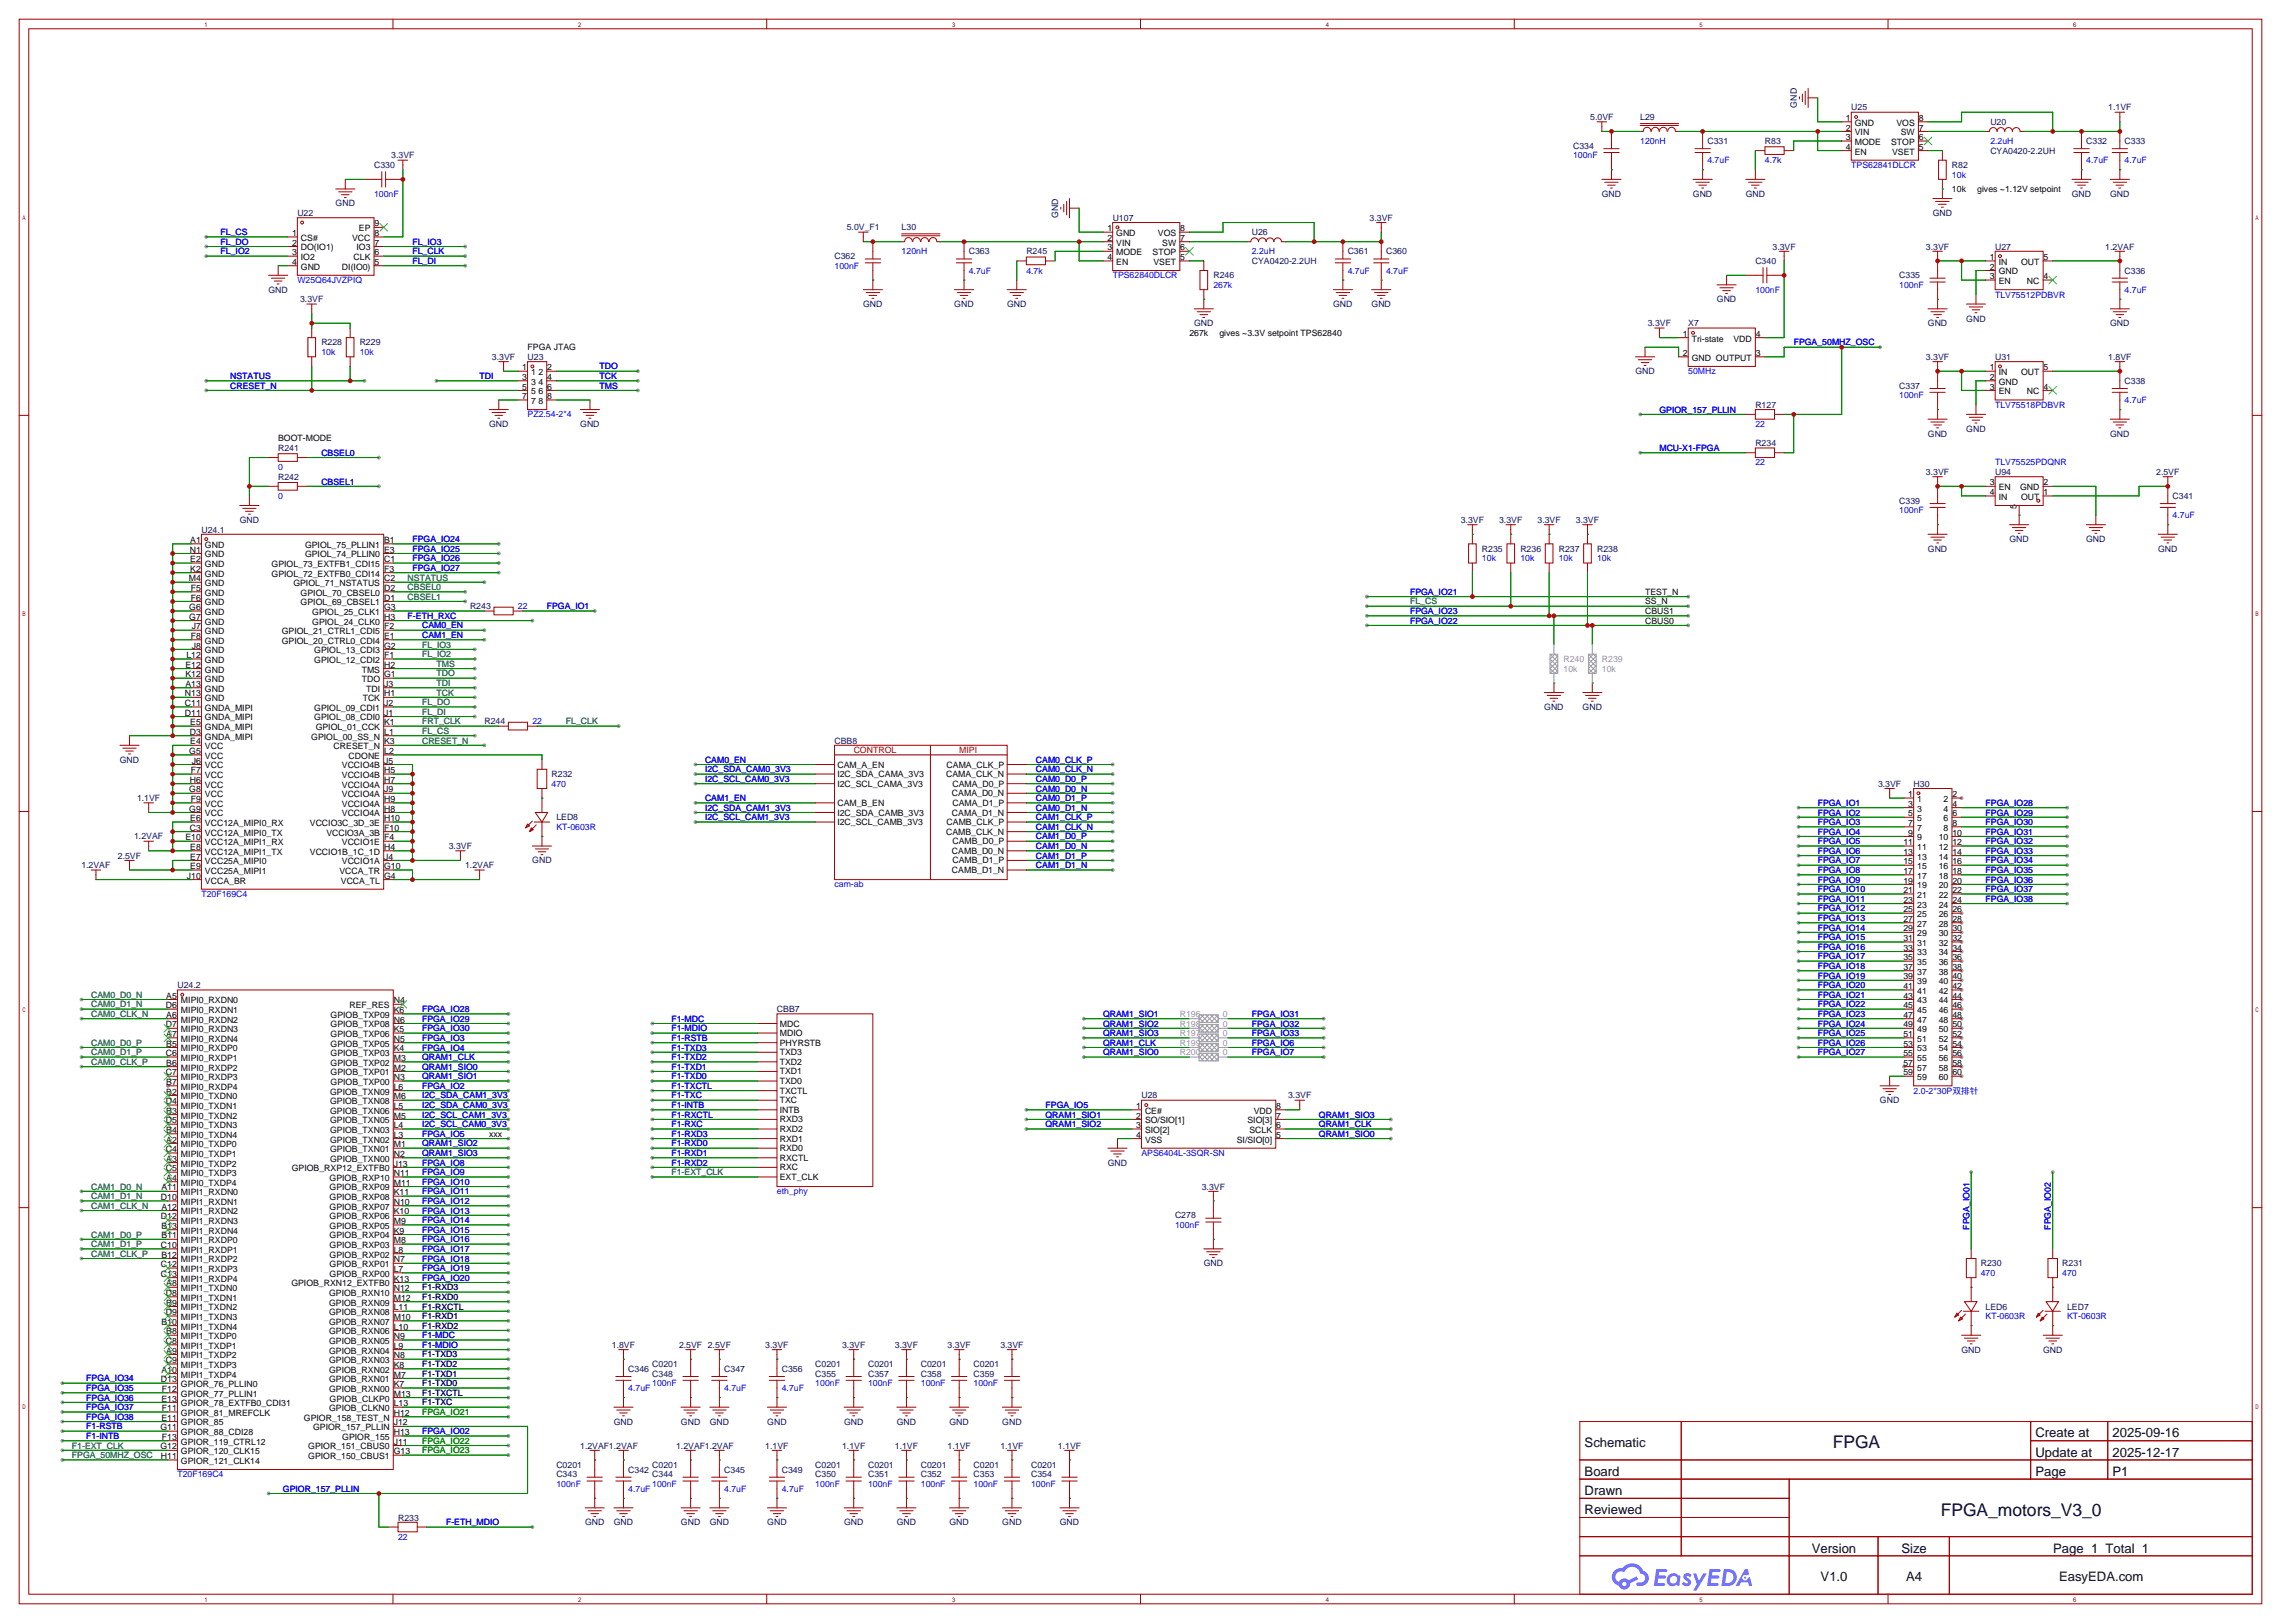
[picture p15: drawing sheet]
<svg xmlns="http://www.w3.org/2000/svg" width="604mm" height="430mm" viewBox="0 0 604 430" stroke-linecap="round" stroke-linejoin="round" font-family="sans-serif">
<defs><g id="words">
<g font-size="4.6">
<text x="485.3" y="383.5">FPGA</text>
<text x="513.9" y="401.3">FPGA_motors_V3_0</text>
</g>
<g font-size="3.5">
<text x="419.6" y="383.2">Schematic</text>
<text x="539" y="380.6">Create at</text>
<text x="559.4" y="380.6">2025-09-16</text>
<text x="539" y="385.7">Update at</text>
<text x="559.4" y="385.7">2025-12-17</text>
<text x="419.6" y="390.8">Board</text>
<text x="419.6" y="395.9">Drawn</text>
<text x="539" y="390.8">Page</text>
<text x="559.4" y="390.8">P1</text>
<text x="419.6" y="401">Reviewed</text>
<text x="479.8" y="411.1">Version</text>
<text x="503.5" y="411.1">Size</text>
<text x="543.7" y="411.1">Page 1 Total 1</text>
<text x="482.1" y="418.7">V1.0</text>
<text x="504.8" y="418.7">A4</text>
<text x="545.2" y="418.7">EasyEDA.com</text>
</g>
<g font-size="2.3" fill="#000080">
<text x="475.8" y="28.5" transform="rotate(-90 475.8 28.5)">GND</text>
<text x="490.2" y="29.3">U25</text>
<text x="558.3" y="29.3">1.1VF</text>
<text x="421.1" y="31.8">5.0VF</text>
<text x="434.3" y="31.8">L29</text>
<text x="527" y="33.1">U20</text>
<text x="103.6" y="42">3.3VF</text>
<text x="416.6" y="39.4">C334</text>
<text x="452.1" y="38.1">C331</text>
<text x="467.4" y="38.1">R83</text>
<text x="527" y="40.7">CYA0420-2.2UH</text>
<text x="552.4" y="38.1">C332</text>
<text x="562.6" y="38.1">C333</text>
<text x="99.1" y="44.5">C330</text>
<text x="516.9" y="44.5">R82</text>
<text x="424.2" y="52.1">GND</text>
<text x="448.3" y="52.1">GND</text>
<text x="462.3" y="52.1">GND</text>
<text x="548.6" y="52.1">GND</text>
<text x="558.8" y="52.1">GND</text>
<text x="78.7" y="57.2">U22</text>
<text x="88.9" y="54.7">GND</text>
<text x="280.2" y="57.7" transform="rotate(-90 280.2 57.7)">GND</text>
<text x="294.6" y="58.5">U107</text>
<text x="362.7" y="58.5">3.3VF</text>
<text x="511.8" y="57.2">GND</text>
<text x="224.2" y="61">5.0V_F1</text>
<text x="238.8" y="61">L30</text>
<text x="331.5" y="62.3">U26</text>
<text x="221" y="68.6">C362</text>
<text x="256.5" y="67.4">C363</text>
<text x="271.8" y="67.4">R245</text>
<text x="331.5" y="69.9">CYA0420-2.2UH</text>
<text x="356.9" y="67.4">C361</text>
<text x="367" y="67.4">C360</text>
<text x="464.8" y="69.9">C340</text>
<text x="469.4" y="66.1">3.3VF</text>
<text x="510" y="66.1">3.3VF</text>
<text x="528.3" y="66.1">U27</text>
<text x="557.5" y="66.1">1.2VAF</text>
<text x="71.1" y="77.5">GND</text>
<text x="321.3" y="73.7">R246</text>
<text x="502.9" y="73.7">C335</text>
<text x="562.6" y="72.4">C336</text>
<text x="79.5" y="80.1">3.3VF</text>
<text x="228.6" y="81.3">GND</text>
<text x="252.7" y="81.3">GND</text>
<text x="266.7" y="81.3">GND</text>
<text x="353" y="81.3">GND</text>
<text x="363.2" y="81.3">GND</text>
<text x="454.6" y="80.1">GND</text>
<text x="316.2" y="86.4">GND</text>
<text x="436.3" y="86.4">3.3VF</text>
<text x="447" y="86.4">X7</text>
<text x="510.5" y="86.4">GND</text>
<text x="520.7" y="85.1">GND</text>
<text x="558.8" y="86.4">GND</text>
<text x="85.1" y="91.5">R228</text>
<text x="95.2" y="91.5">R229</text>
<text x="130.3" y="95.3">3.3VF</text>
<text x="139.7" y="95.3">U23</text>
<text x="510" y="95.3">3.3VF</text>
<text x="528.3" y="95.3">U31</text>
<text x="558.3" y="95.3">1.8VF</text>
<text x="433" y="99.1">GND</text>
<text x="562.6" y="101.6">C338</text>
<text x="464.8" y="108">R127</text>
<text x="502.9" y="102.9">C337</text>
<text x="129.5" y="113.1">GND</text>
<text x="153.6" y="113.1">GND</text>
<text x="73.7" y="119.4">R241</text>
<text x="464.8" y="118.2">R234</text>
<text x="510.5" y="115.6">GND</text>
<text x="520.7" y="114.3">GND</text>
<text x="558.8" y="115.6">GND</text>
<text x="510" y="125.8">3.3VF</text>
<text x="528.3" y="125.8">U94</text>
<text x="571" y="125.8">2.5VF</text>
<text x="73.7" y="127">R242</text>
<text x="502.9" y="133.4">C339</text>
<text x="575.3" y="132.1">C341</text>
<text x="53.3" y="141">U24.1</text>
<text x="63.5" y="138.5">GND</text>
<text x="386.8" y="138.5">3.3VF</text>
<text x="397" y="138.5">3.3VF</text>
<text x="407.1" y="138.5">3.3VF</text>
<text x="417.3" y="138.5">3.3VF</text>
<text x="532.1" y="143.6">GND</text>
<text x="552.4" y="143.6">GND</text>
<text x="392.4" y="146.1">R235</text>
<text x="402.6" y="146.1">R236</text>
<text x="412.7" y="146.1">R237</text>
<text x="422.9" y="146.1">R238</text>
<text x="510.5" y="146.1">GND</text>
<text x="571.5" y="146.1">GND</text>
<text x="124.5" y="161.3">R243</text>
<text x="128.3" y="191.8">R244</text>
<text x="408.9" y="188">GND</text>
<text x="419.1" y="188">GND</text>
<text x="221" y="196.9">CBB8</text>
<text x="31.7" y="202">GND</text>
<text x="146" y="205.8">R232</text>
<text x="497.3" y="208.3">3.3VF</text>
<text x="506.7" y="208.3">H30</text>
<text x="36.3" y="212.1">1.1VF</text>
<text x="147.3" y="217.2">LED8</text>
<text x="31.2" y="227.4">2.5VF</text>
<text x="35.5" y="222.3">1.2VAF</text>
<text x="118.8" y="224.8">3.3VF</text>
<text x="21.6" y="229.9">1.2VAF</text>
<text x="123.2" y="229.9">1.2VAF</text>
<text x="140.9" y="228.6">GND</text>
<text x="47" y="261.7">U24.2</text>
<text x="205.7" y="268">CBB7</text>
<text x="302.3" y="290.9">U28</text>
<text x="341.1" y="290.9">3.3VF</text>
<text x="497.8" y="292.1">GND</text>
<text x="293.3" y="308.7">GND</text>
<text x="318.2" y="315">3.3VF</text>
<text x="311.1" y="322.6">C278</text>
<text x="318.7" y="335.3">GND</text>
<text x="524.5" y="335.3">R230</text>
<text x="546.1" y="335.3">R231</text>
<text x="525.8" y="346.8">LED6</text>
<text x="547.4" y="346.8">LED7</text>
<text x="162" y="356.9">1.8VF</text>
<text x="179.8" y="356.9">2.5VF 2.5VF</text>
<text x="202.7" y="356.9">3.3VF</text>
<text x="223" y="356.9">3.3VF</text>
<text x="237" y="356.9">3.3VF</text>
<text x="250.9" y="356.9">3.3VF</text>
<text x="264.9" y="356.9">3.3VF</text>
<text x="519.4" y="358.2">GND</text>
<text x="541" y="358.2">GND</text>
<text x="166.4" y="363.3">C346</text>
<text x="172.7" y="362">C0201</text>
<text x="172.7" y="364.5">C348</text>
<text x="191.8" y="363.3">C347</text>
<text x="207" y="363.3">C356</text>
<text x="215.9" y="362">C0201</text>
<text x="215.9" y="364.5">C355</text>
<text x="229.9" y="362">C0201</text>
<text x="229.9" y="364.5">C357</text>
<text x="243.8" y="362">C0201</text>
<text x="243.8" y="364.5">C358</text>
<text x="257.8" y="362">C0201</text>
<text x="257.8" y="364.5">C359</text>
<text x="162.5" y="377.2">GND</text>
<text x="180.3" y="377.2">GND</text>
<text x="187.9" y="377.2">GND</text>
<text x="203.2" y="377.2">GND</text>
<text x="223.5" y="377.2">GND</text>
<text x="237.5" y="377.2">GND</text>
<text x="251.4" y="377.2">GND</text>
<text x="265.4" y="377.2">GND</text>
<text x="153.6" y="383.6">1.2VAF1.2VAF</text>
<text x="179" y="383.6">1.2VAF1.2VAF</text>
<text x="202.7" y="383.6">1.1VF</text>
<text x="223" y="383.6">1.1VF</text>
<text x="237" y="383.6">1.1VF</text>
<text x="250.9" y="383.6">1.1VF</text>
<text x="264.9" y="383.6">1.1VF</text>
<text x="280.1" y="383.6">1.1VF</text>
<text x="147.3" y="388.7">C0201</text>
<text x="166.4" y="389.9">C342</text>
<text x="172.7" y="388.7">C0201</text>
<text x="191.8" y="389.9">C345</text>
<text x="207" y="389.9">C349</text>
<text x="215.9" y="388.7">C0201</text>
<text x="229.9" y="388.7">C0201</text>
<text x="243.8" y="388.7">C0201</text>
<text x="257.8" y="388.7">C0201</text>
<text x="273" y="388.7">C0201</text>
<text x="147.3" y="391.2">C343</text>
<text x="172.7" y="391.2">C344</text>
<text x="215.9" y="391.2">C350</text>
<text x="229.9" y="391.2">C351</text>
<text x="243.8" y="391.2">C352</text>
<text x="257.8" y="391.2">C353</text>
<text x="273" y="391.2">C354</text>
<text x="105.4" y="402.6">R233</text>
<text x="154.9" y="403.9">GND</text>
<text x="162.5" y="403.9">GND</text>
<text x="180.3" y="403.9">GND</text>
<text x="187.9" y="403.9">GND</text>
<text x="203.2" y="403.9">GND</text>
<text x="223.5" y="403.9">GND</text>
<text x="237.5" y="403.9">GND</text>
<text x="251.4" y="403.9">GND</text>
<text x="265.4" y="403.9">GND</text>
<text x="280.6" y="403.9">GND</text>
</g>
<g font-size="2.3">
<text x="488.8" y="32">1</text>
<text x="488.8" y="34.6">2</text>
<text x="491.2" y="33.3">GND</text>
<text x="491.2" y="35.8">VIN</text>
<text x="502.2" y="33.3">VOS</text>
<text x="503.3" y="35.8">SW</text>
<text x="508.1" y="34.6">7</text>
<text x="508.1" y="32">8</text>
<text x="488.8" y="37.1">3</text>
<text x="488.8" y="39.6">4</text>
<text x="491.2" y="38.4">MODE</text>
<text x="491.2" y="40.9">EN</text>
<text x="500.8" y="38.4">STOP</text>
<text x="501" y="40.9">VSET</text>
<text x="508.1" y="39.6">5</text>
<text x="508.1" y="37.1">6</text>
<text x="516.9" y="50.8">10k</text>
<text x="523.6" y="50.8">gives ~1.12V setpoint</text>
<text x="99.2" y="60">9</text>
<text x="77.3" y="62.5">1</text>
<text x="77.3" y="65">2</text>
<text x="79.7" y="63.8">CS#</text>
<text x="93.2" y="63.8">VCC</text>
<text x="95" y="61.2">EP</text>
<text x="99.2" y="65">7</text>
<text x="99.2" y="62.5">8</text>
<text x="293.2" y="61.2">1</text>
<text x="293.2" y="63.8">2</text>
<text x="295.6" y="62.5">GND</text>
<text x="295.6" y="65">VIN</text>
<text x="306.6" y="62.5">VOS</text>
<text x="307.8" y="65">SW</text>
<text x="312.5" y="63.8">7</text>
<text x="312.5" y="61.2">8</text>
<text x="77.3" y="67.6">3</text>
<text x="77.3" y="70.1">4</text>
<text x="79.7" y="66.3">DO(IO1)</text>
<text x="79.7" y="68.9">IO2</text>
<text x="79.7" y="71.4">GND</text>
<text x="90.6" y="71.4">DI(IO0)</text>
<text x="93.6" y="68.9">CLK</text>
<text x="94.4" y="66.3">IO3</text>
<text x="99.2" y="70.1">5</text>
<text x="99.2" y="67.6">6</text>
<text x="293.2" y="66.3">3</text>
<text x="293.2" y="68.9">4</text>
<text x="295.6" y="67.6">MODE</text>
<text x="295.6" y="70.1">EN</text>
<text x="305.2" y="67.6">STOP</text>
<text x="305.4" y="70.1">VSET</text>
<text x="312.5" y="68.9">5</text>
<text x="312.5" y="66.3">6</text>
<text x="526.9" y="68.9">1</text>
<text x="526.9" y="71.4">2</text>
<text x="529.3" y="70.1">IN</text>
<text x="535.2" y="70.1">OUT</text>
<text x="541.1" y="68.9">5</text>
<text x="526.9" y="73.9">3</text>
<text x="529.3" y="72.7">GND</text>
<text x="529.3" y="75.2">EN</text>
<text x="536.7" y="75.2">NC</text>
<text x="541.1" y="73.9">4</text>
<text x="315" y="88.9">267k</text>
<text x="322.9" y="88.9">gives ~3.3V setpoint TPS62840</text>
<text x="445.6" y="89.2">1</text>
<text x="464.9" y="89.2">4</text>
<text x="139.7" y="92.8">FPGA JTAG</text>
<text x="445.6" y="94.3">2</text>
<text x="448" y="90.4">Tri-state</text>
<text x="448" y="95.5">GND OUTPUT</text>
<text x="459" y="90.4">VDD</text>
<text x="464.9" y="94.3">3</text>
<text x="138.3" y="98.1">1</text>
<text x="138.3" y="100.6">3</text>
<text x="140.6" y="99.3">1</text>
<text x="140.6" y="101.9">3</text>
<text x="142.6" y="101.9">4</text>
<text x="142.6" y="99.3">2</text>
<text x="144.9" y="100.6">4</text>
<text x="144.9" y="98.1">2</text>
<text x="526.9" y="98.1">1</text>
<text x="526.9" y="100.6">2</text>
<text x="529.3" y="99.3">IN</text>
<text x="529.3" y="101.9">GND</text>
<text x="535.2" y="99.3">OUT</text>
<text x="541.1" y="98.1">5</text>
<text x="138.3" y="103.1">5</text>
<text x="138.3" y="105.7">7</text>
<text x="140.6" y="104.4">5</text>
<text x="140.6" y="107">7</text>
<text x="142.6" y="107">8</text>
<text x="142.6" y="104.4">6</text>
<text x="144.9" y="105.7">8</text>
<text x="144.9" y="103.1">6</text>
<text x="526.9" y="103.1">3</text>
<text x="529.3" y="104.4">EN</text>
<text x="536.7" y="104.4">NC</text>
<text x="541.1" y="103.1">4</text>
<text x="73.7" y="116.9">BOOT-MODE</text>
<text x="526.9" y="128.5">3</text>
<text x="526.9" y="131.1">4</text>
<text x="529.3" y="129.8">EN</text>
<text x="534.9" y="129.8">GND</text>
<text x="541.1" y="131.1">1</text>
<text x="541.1" y="128.5">2</text>
<text x="529.3" y="132.4">IN</text>
<text x="534" y="134.7" transform="rotate(-90 534 134.7)">5</text>
<text x="535.2" y="132.4">OUT</text>
<text x="50.4" y="143.8">A1</text>
<text x="101.7" y="143.8">B1</text>
<text x="50.3" y="146.3">N1</text>
<text x="50.4" y="148.9">E2</text>
<text x="54.3" y="145.1">GND</text>
<text x="54.3" y="147.6">GND</text>
<text x="80.8" y="147.6">GPIOL_74_PLLIN0</text>
<text x="80.8" y="145.1">GPIOL_75_PLLIN1</text>
<text x="101.7" y="148.9">C1</text>
<text x="101.7" y="146.3">E3</text>
<text x="50" y="153.9">M4</text>
<text x="50.4" y="151.4">K2</text>
<text x="54.3" y="150.1">GND</text>
<text x="54.3" y="152.7">GND</text>
<text x="54.3" y="155.2">GND</text>
<text x="71.9" y="152.7">GPIOL_72_EXTFB0_CDI14</text>
<text x="71.9" y="150.1">GPIOL_73_EXTFB1_CDI15</text>
<text x="77.7" y="155.2">GPIOL_71_NSTATUS</text>
<text x="101.7" y="153.9">C2</text>
<text x="101.7" y="151.4">F3</text>
<text x="50.1" y="161.6">G6</text>
<text x="50.5" y="156.5">F5</text>
<text x="50.5" y="159">F6</text>
<text x="54.3" y="157.8">GND</text>
<text x="54.3" y="160.3">GND</text>
<text x="79.6" y="160.3">GPIOL_69_CBSEL1</text>
<text x="79.6" y="157.8">GPIOL_70_CBSEL0</text>
<text x="101.7" y="161.6">G3</text>
<text x="101.7" y="159">D1</text>
<text x="101.7" y="156.5">D2</text>
<text x="435.6" y="157.5">TEST_N</text>
<text x="435.6" y="160.1">SS_N</text>
<text x="50.1" y="164.1">G7</text>
<text x="50.8" y="166.6">J7</text>
<text x="54.3" y="162.8">GND</text>
<text x="54.3" y="165.4">GND</text>
<text x="54.3" y="167.9">GND</text>
<text x="74.6" y="167.9">GPIOL_21_CTRL1_CDI5</text>
<text x="82.7" y="165.4">GPIOL_24_CLK0</text>
<text x="82.7" y="162.8">GPIOL_25_CLK1</text>
<text x="101.7" y="166.6">F2</text>
<text x="101.7" y="164.1">H3</text>
<text x="435.6" y="162.6">CBUS1</text>
<text x="435.6" y="165.1">CBUS0</text>
<text x="50.5" y="169.2">F8</text>
<text x="50.8" y="171.7">J8</text>
<text x="54.3" y="170.5">GND</text>
<text x="54.3" y="173">GND</text>
<text x="74.6" y="170.5">GPIOL_20_CTRL0_CDI4</text>
<text x="83.2" y="173">GPIOL_13_CDI3</text>
<text x="101.7" y="171.7">G2</text>
<text x="101.7" y="169.2">E1</text>
<text x="49.1" y="176.8">E12</text>
<text x="49.1" y="179.3">K12</text>
<text x="49.4" y="174.3">L12</text>
<text x="54.3" y="175.5">GND</text>
<text x="54.3" y="178.1">GND</text>
<text x="83.2" y="175.5">GPIOL_12_CDI2</text>
<text x="95.8" y="178.1">TMS</text>
<text x="101.7" y="179.3">G1</text>
<text x="101.7" y="176.8">H2</text>
<text x="101.7" y="174.3">F1</text>
<text x="49" y="184.4">N13</text>
<text x="49.1" y="181.9">A13</text>
<text x="54.3" y="180.6">GND</text>
<text x="54.3" y="183.2">GND</text>
<text x="54.3" y="185.7">GND</text>
<text x="95.8" y="180.6">TDO</text>
<text x="96" y="185.7">TCK</text>
<text x="96.9" y="183.2">TDI</text>
<text x="101.7" y="184.4">H1</text>
<text x="101.7" y="181.9">J3</text>
<text x="49" y="187">C11</text>
<text x="49" y="189.5">D11</text>
<text x="54.3" y="188.2">GNDA_MIPI</text>
<text x="54.3" y="190.8">GNDA_MIPI</text>
<text x="83.2" y="190.8">GPIOL_08_CDI0</text>
<text x="83.2" y="188.2">GPIOL_09_CDI1</text>
<text x="101.7" y="189.5">J1</text>
<text x="101.7" y="187">J2</text>
<text x="50.3" y="194.6">D3</text>
<text x="50.4" y="192">E5</text>
<text x="50.4" y="197.1">E4</text>
<text x="54.3" y="193.3">GNDA_MIPI</text>
<text x="54.3" y="195.9">GNDA_MIPI</text>
<text x="82.4" y="195.9">GPIOL_00_SS_N</text>
<text x="83.6" y="193.3">GPIOL_01_CCK</text>
<text x="101.7" y="197.1">K3</text>
<text x="101.7" y="194.6">L1</text>
<text x="101.7" y="192">K1</text>
<text x="50.1" y="199.7">G5</text>
<text x="50.8" y="202.2">J6</text>
<text x="54.3" y="198.4">VCC</text>
<text x="54.3" y="200.9">VCC</text>
<text x="54.3" y="203.5">VCC</text>
<text x="88.3" y="198.4">CRESET_N</text>
<text x="90.5" y="203.5">VCCIO4B</text>
<text x="92.3" y="200.9">CDONE</text>
<text x="101.7" y="202.2">J5</text>
<text x="101.7" y="199.7">L2</text>
<text x="221.7" y="203.2">CAM_A_EN</text>
<text x="250.7" y="203.2">CAMA_CLK_P</text>
<text x="50.1" y="209.8">G8</text>
<text x="50.3" y="207.3">H6</text>
<text x="50.5" y="204.7">F7</text>
<text x="54.3" y="206">VCC</text>
<text x="54.3" y="208.6">VCC</text>
<text x="90.5" y="208.6">VCCIO4A</text>
<text x="90.5" y="206">VCCIO4B</text>
<text x="101.7" y="209.8">J9</text>
<text x="101.7" y="207.3">H7</text>
<text x="101.7" y="204.7">H5</text>
<text x="221.7" y="208.3">I2C_SCL_CAMA_3V3</text>
<text x="221.7" y="205.8">I2C_SDA_CAMA_3V3</text>
<text x="250.5" y="205.8">CAMA_CLK_N</text>
<text x="252.2" y="208.3">CAMA_D0_P</text>
<text x="50.1" y="214.9">G9</text>
<text x="50.5" y="212.4">F9</text>
<text x="54.3" y="211.1">VCC</text>
<text x="54.3" y="213.6">VCC</text>
<text x="90.5" y="213.6">VCCIO4A</text>
<text x="90.5" y="211.1">VCCIO4A</text>
<text x="101.7" y="214.9">H8</text>
<text x="101.7" y="212.4">H9</text>
<text x="221.7" y="213.4">CAM_B_EN</text>
<text x="221.7" y="215.9">I2C_SDA_CAMB_3V3</text>
<text x="252.1" y="215.9">CAMA_D1_N</text>
<text x="252.1" y="210.9">CAMA_D0_N</text>
<text x="252.2" y="213.4">CAMA_D1_P</text>
<text x="505.3" y="211.1">1</text>
<text x="505.3" y="213.6">3</text>
<text x="507.7" y="212.4">1</text>
<text x="507.7" y="214.9">3</text>
<text x="514.7" y="214.9">4</text>
<text x="514.7" y="212.4">2</text>
<text x="517" y="213.6">4</text>
<text x="517" y="211.1">2</text>
<text x="50.3" y="220">C3</text>
<text x="50.4" y="217.4">E6</text>
<text x="54.3" y="216.2">VCC</text>
<text x="54.3" y="218.7">VCC12A_MIPI0_RX</text>
<text x="54.3" y="221.3">VCC12A_MIPI0_TX</text>
<text x="82.1" y="218.7">VCCIO3C_3D_3E</text>
<text x="86.4" y="221.3">VCCIO3A_3B</text>
<text x="90.5" y="216.2">VCCIO4A</text>
<text x="101.7" y="220">F10</text>
<text x="101.7" y="217.4">H10</text>
<text x="221.7" y="218.5">I2C_SCL_CAMB_3V3</text>
<text x="250.5" y="221">CAMB_CLK_N</text>
<text x="250.7" y="218.5">CAMB_CLK_P</text>
<text x="505.3" y="216.2">5</text>
<text x="505.3" y="218.7">7</text>
<text x="505.3" y="221.3">9</text>
<text x="507.7" y="217.4">5</text>
<text x="507.7" y="220">7</text>
<text x="514.7" y="220">8</text>
<text x="514.7" y="217.4">6</text>
<text x="517" y="221.3">10</text>
<text x="517" y="218.7">8</text>
<text x="517" y="216.2">6</text>
<text x="49.1" y="222.5">E10</text>
<text x="50.4" y="225.1">E8</text>
<text x="50.4" y="227.6">E7</text>
<text x="54.3" y="223.8">VCC12A_MIPI1_RX</text>
<text x="54.3" y="226.3">VCC12A_MIPI1_TX</text>
<text x="82.1" y="226.3">VCCIO1B_1C_1D</text>
<text x="90.5" y="223.8">VCCIO1E</text>
<text x="101.7" y="227.6">J4</text>
<text x="101.7" y="225.1">H4</text>
<text x="101.7" y="222.5">F4</text>
<text x="252.1" y="226.1">CAMB_D0_N</text>
<text x="252.2" y="223.6">CAMB_D0_P</text>
<text x="504" y="223.8">11</text>
<text x="504" y="226.3">13</text>
<text x="507.7" y="222.5">9</text>
<text x="507.7" y="225.1">11</text>
<text x="507.7" y="227.6">13</text>
<text x="513.4" y="227.6">14</text>
<text x="513.4" y="225.1">12</text>
<text x="513.4" y="222.5">10</text>
<text x="517" y="226.3">14</text>
<text x="517" y="223.8">12</text>
<text x="49.5" y="232.7">J10</text>
<text x="50.4" y="230.1">E9</text>
<text x="54.3" y="228.9">VCC25A_MIPI0</text>
<text x="54.3" y="231.4">VCC25A_MIPI1</text>
<text x="54.3" y="234">VCCA_BR</text>
<text x="89.9" y="231.4">VCCA_TR</text>
<text x="90.3" y="234">VCCA_TL</text>
<text x="90.5" y="228.9">VCCIO1A</text>
<text x="101.7" y="232.7">G4</text>
<text x="101.7" y="230.1">G10</text>
<text x="252.1" y="231.2">CAMB_D1_N</text>
<text x="252.2" y="228.6">CAMB_D1_P</text>
<text x="504" y="228.9">15</text>
<text x="504" y="231.4">17</text>
<text x="504" y="234">19</text>
<text x="507.7" y="230.1">15</text>
<text x="507.7" y="232.7">17</text>
<text x="513.4" y="232.7">18</text>
<text x="513.4" y="230.1">16</text>
<text x="517" y="234">20</text>
<text x="517" y="231.4">18</text>
<text x="517" y="228.9">16</text>
<text x="504" y="236.5">21</text>
<text x="504" y="239">23</text>
<text x="507.7" y="235.2">19</text>
<text x="507.7" y="237.8">21</text>
<text x="513.4" y="237.8">22</text>
<text x="513.4" y="235.2">20</text>
<text x="517" y="239">24</text>
<text x="517" y="236.5">22</text>
<text x="504" y="241.6">25</text>
<text x="504" y="244.1">27</text>
<text x="507.7" y="240.3">23</text>
<text x="507.7" y="242.8">25</text>
<text x="507.7" y="245.4">27</text>
<text x="513.4" y="245.4">28</text>
<text x="513.4" y="242.8">26</text>
<text x="513.4" y="240.3">24</text>
<text x="517" y="244.1">28</text>
<text x="517" y="241.6">26</text>
<text x="504" y="246.7">29</text>
<text x="504" y="249.2">31</text>
<text x="504" y="251.7">33</text>
<text x="507.7" y="247.9">29</text>
<text x="507.7" y="250.5">31</text>
<text x="513.4" y="250.5">32</text>
<text x="513.4" y="247.9">30</text>
<text x="517" y="251.7">34</text>
<text x="517" y="249.2">32</text>
<text x="517" y="246.7">30</text>
<text x="504" y="254.3">35</text>
<text x="504" y="256.8">37</text>
<text x="507.7" y="253">33</text>
<text x="507.7" y="255.5">35</text>
<text x="513.4" y="255.5">36</text>
<text x="513.4" y="253">34</text>
<text x="517" y="256.8">38</text>
<text x="517" y="254.3">36</text>
<text x="504" y="259.4">39</text>
<text x="504" y="261.9">41</text>
<text x="507.7" y="258.1">37</text>
<text x="507.7" y="260.6">39</text>
<text x="507.7" y="263.2">41</text>
<text x="513.4" y="263.2">42</text>
<text x="513.4" y="260.6">40</text>
<text x="513.4" y="258.1">38</text>
<text x="517" y="261.9">42</text>
<text x="517" y="259.4">40</text>
<text x="43.9" y="267">D6</text>
<text x="44" y="264.4">A5</text>
<text x="44" y="269.5">A6</text>
<text x="47.9" y="265.7">MIPI0_RXDN0</text>
<text x="47.9" y="268.2">MIPI0_RXDN1</text>
<text x="87.5" y="269.5">GPIOB_TXP09</text>
<text x="92.6" y="267">REF_RES</text>
<text x="104.3" y="268.2">K6</text>
<text x="104.3" y="265.7">N4</text>
<text x="504" y="264.4">43</text>
<text x="504" y="267">45</text>
<text x="504" y="269.5">47</text>
<text x="507.7" y="265.7">43</text>
<text x="507.7" y="268.2">45</text>
<text x="513.4" y="268.2">46</text>
<text x="513.4" y="265.7">44</text>
<text x="517" y="269.5">48</text>
<text x="517" y="267">46</text>
<text x="517" y="264.4">44</text>
<text x="43.9" y="272.1">D7</text>
<text x="44" y="274.6">A7</text>
<text x="47.9" y="270.8">MIPI0_RXDN2</text>
<text x="47.9" y="273.3">MIPI0_RXDN3</text>
<text x="47.9" y="275.9">MIPI0_RXDN4</text>
<text x="87.5" y="274.6">GPIOB_TXP06</text>
<text x="87.5" y="272.1">GPIOB_TXP08</text>
<text x="104.3" y="275.9">N5</text>
<text x="104.3" y="273.3">K5</text>
<text x="104.3" y="270.8">N6</text>
<text x="206.5" y="271.8">MDC</text>
<text x="206.5" y="274.4">MDIO</text>
<text x="504" y="272.1">49</text>
<text x="504" y="274.6">51</text>
<text x="507.7" y="270.8">47</text>
<text x="507.7" y="273.3">49</text>
<text x="507.7" y="275.9">51</text>
<text x="513.4" y="275.9">52</text>
<text x="513.4" y="273.3">50</text>
<text x="513.4" y="270.8">48</text>
<text x="517" y="274.6">52</text>
<text x="517" y="272.1">50</text>
<text x="43.9" y="279.7">C6</text>
<text x="44" y="277.1">B5</text>
<text x="47.9" y="278.4">MIPI0_RXDP0</text>
<text x="47.9" y="280.9">MIPI0_RXDP1</text>
<text x="87.5" y="279.7">GPIOB_TXP03</text>
<text x="87.5" y="277.1">GPIOB_TXP05</text>
<text x="104.3" y="280.9">M3</text>
<text x="104.3" y="278.4">K4</text>
<text x="206.5" y="276.9">PHYRSTB</text>
<text x="206.5" y="279.4">TXD3</text>
<text x="206.5" y="282">TXD2</text>
<text x="504" y="277.1">53</text>
<text x="504" y="279.7">55</text>
<text x="507.7" y="278.4">53</text>
<text x="507.7" y="280.9">55</text>
<text x="513.4" y="280.9">56</text>
<text x="513.4" y="278.4">54</text>
<text x="517" y="279.7">56</text>
<text x="517" y="277.1">54</text>
<text x="43.9" y="284.8">C7</text>
<text x="44" y="282.2">B6</text>
<text x="44" y="287.3">B7</text>
<text x="47.9" y="283.5">MIPI0_RXDP2</text>
<text x="47.9" y="286">MIPI0_RXDP3</text>
<text x="87.5" y="287.3">GPIOB_TXP00</text>
<text x="87.5" y="284.8">GPIOB_TXP01</text>
<text x="87.5" y="282.2">GPIOB_TXP02</text>
<text x="104.3" y="286">N3</text>
<text x="104.3" y="283.5">M2</text>
<text x="206.5" y="284.5">TXD1</text>
<text x="206.5" y="287.1">TXD0</text>
<text x="504" y="282.2">57</text>
<text x="504" y="284.8">59</text>
<text x="507.7" y="283.5">57</text>
<text x="507.7" y="286">59</text>
<text x="513.4" y="286">60</text>
<text x="513.4" y="283.5">58</text>
<text x="517" y="284.8">60</text>
<text x="517" y="282.2">58</text>
<text x="43.9" y="292.4">D4</text>
<text x="44" y="289.8">B2</text>
<text x="47.9" y="288.6">MIPI0_RXDP4</text>
<text x="47.9" y="291.1">MIPI0_TXDN0</text>
<text x="47.9" y="293.6">MIPI0_TXDN1</text>
<text x="87.4" y="292.4">GPIOB_TXN08</text>
<text x="87.4" y="289.8">GPIOB_TXN09</text>
<text x="104.3" y="293.6">L5</text>
<text x="104.3" y="291.1">M6</text>
<text x="104.3" y="288.6">L6</text>
<text x="206.5" y="289.6">TXCTL</text>
<text x="206.5" y="292.1">TXC</text>
<text x="300.8" y="293.6">1</text>
<text x="337.9" y="293.6">8</text>
<text x="43.9" y="297.5">D5</text>
<text x="44" y="294.9">B3</text>
<text x="44" y="300">B4</text>
<text x="47.9" y="296.2">MIPI0_TXDN2</text>
<text x="47.9" y="298.7">MIPI0_TXDN3</text>
<text x="87.4" y="300">GPIOB_TXN03</text>
<text x="87.4" y="297.5">GPIOB_TXN05</text>
<text x="87.4" y="294.9">GPIOB_TXN06</text>
<text x="104.3" y="298.7">L4</text>
<text x="104.3" y="296.2">M5</text>
<text x="206.5" y="299.8">RXD2</text>
<text x="206.5" y="297.2">RXD3</text>
<text x="206.5" y="294.7">INTB</text>
<text x="300.8" y="296.2">2</text>
<text x="300.8" y="298.7">3</text>
<text x="303.2" y="294.9">CE#</text>
<text x="303.2" y="297.5">SO/SIO[1]</text>
<text x="303.2" y="300">SIO[2]</text>
<text x="330.3" y="297.5">SIO[3]</text>
<text x="330.8" y="300">SCLK</text>
<text x="332" y="294.9">VDD</text>
<text x="337.9" y="298.7">6</text>
<text x="337.9" y="296.2">7</text>
<text x="43.9" y="305.1">C4</text>
<text x="44" y="302.5">A2</text>
<text x="47.9" y="301.3">MIPI0_TXDN4</text>
<text x="47.9" y="303.8">MIPI0_TXDP0</text>
<text x="87.4" y="305.1">GPIOB_TXN01</text>
<text x="87.4" y="302.5">GPIOB_TXN02</text>
<text x="104.3" y="303.8">M1</text>
<text x="104.3" y="301.3">L3</text>
<text x="129.5" y="301">xxx</text>
<text x="206.5" y="302.3">RXD1</text>
<text x="206.5" y="304.8">RXD0</text>
<text x="300.8" y="301.3">4</text>
<text x="303.2" y="302.5">VSS</text>
<text x="327.5" y="302.5">SI/SIO[0]</text>
<text x="337.9" y="301.3">5</text>
<text x="43.9" y="310.2">C5</text>
<text x="44" y="307.6">A3</text>
<text x="47.9" y="306.3">MIPI0_TXDP1</text>
<text x="47.9" y="308.9">MIPI0_TXDP2</text>
<text x="47.9" y="311.4">MIPI0_TXDP3</text>
<text x="77.3" y="310.2">GPIOB_RXP12_EXTFB0</text>
<text x="87.4" y="307.6">GPIOB_TXN00</text>
<text x="104.3" y="311.4">N11</text>
<text x="104.3" y="308.9">J13</text>
<text x="104.3" y="306.3">N2</text>
<text x="206.5" y="307.4">RXCTL</text>
<text x="206.5" y="309.9">RXC</text>
<text x="42.6" y="317.8">D10</text>
<text x="42.8" y="315.2">A11</text>
<text x="44" y="312.7">A4</text>
<text x="47.9" y="314">MIPI0_TXDP4</text>
<text x="47.9" y="316.5">MIPI1_RXDN0</text>
<text x="87.3" y="317.8">GPIOB_RXP08</text>
<text x="87.3" y="315.2">GPIOB_RXP09</text>
<text x="87.3" y="312.7">GPIOB_RXP10</text>
<text x="104.3" y="316.5">K11</text>
<text x="104.3" y="314">M11</text>
<text x="206.5" y="312.5">EXT_CLK</text>
<text x="42.6" y="322.9">D12</text>
<text x="42.8" y="320.3">A12</text>
<text x="47.9" y="319">MIPI1_RXDN1</text>
<text x="47.9" y="321.6">MIPI1_RXDN2</text>
<text x="87.3" y="322.9">GPIOB_RXP06</text>
<text x="87.3" y="320.3">GPIOB_RXP07</text>
<text x="104.3" y="321.6">K10</text>
<text x="104.3" y="319">N10</text>
<text x="42.8" y="325.4">B13</text>
<text x="42.8" y="327.9">B11</text>
<text x="47.9" y="324.1">MIPI1_RXDN3</text>
<text x="47.9" y="326.7">MIPI1_RXDN4</text>
<text x="47.9" y="329.2">MIPI1_RXDP0</text>
<text x="87.3" y="327.9">GPIOB_RXP04</text>
<text x="87.3" y="325.4">GPIOB_RXP05</text>
<text x="104.3" y="329.2">M8</text>
<text x="104.3" y="326.7">K9</text>
<text x="104.3" y="324.1">M9</text>
<text x="42.6" y="330.5">C10</text>
<text x="42.6" y="335.6">C12</text>
<text x="42.8" y="333">B12</text>
<text x="47.9" y="331.7">MIPI1_RXDP1</text>
<text x="47.9" y="334.3">MIPI1_RXDP2</text>
<text x="87.3" y="335.6">GPIOB_RXP01</text>
<text x="87.3" y="333">GPIOB_RXP02</text>
<text x="87.3" y="330.5">GPIOB_RXP03</text>
<text x="104.3" y="334.3">N7</text>
<text x="104.3" y="331.7">L8</text>
<text x="42.6" y="338.1">C13</text>
<text x="44" y="340.6">A8</text>
<text x="47.9" y="336.8">MIPI1_RXDP3</text>
<text x="47.9" y="339.4">MIPI1_RXDP4</text>
<text x="47.9" y="341.9">MIPI1_TXDN0</text>
<text x="77.1" y="340.6">GPIOB_RXN12_EXTFB0</text>
<text x="87.3" y="338.1">GPIOB_RXP00</text>
<text x="104.3" y="341.9">N12</text>
<text x="104.3" y="339.4">K13</text>
<text x="104.3" y="336.8">L7</text>
<text x="43.9" y="343.2">D8</text>
<text x="44" y="345.7">B9</text>
<text x="47.9" y="344.4">MIPI1_TXDN1</text>
<text x="47.9" y="347">MIPI1_TXDN2</text>
<text x="87.2" y="345.7">GPIOB_RXN09</text>
<text x="87.2" y="343.2">GPIOB_RXN10</text>
<text x="104.3" y="347">L11</text>
<text x="104.3" y="344.4">M12</text>
<text x="42.8" y="350.8">B10</text>
<text x="43.9" y="348.3">D9</text>
<text x="44" y="353.3">B8</text>
<text x="47.9" y="349.5">MIPI1_TXDN3</text>
<text x="47.9" y="352.1">MIPI1_TXDN4</text>
<text x="87.2" y="353.3">GPIOB_RXN06</text>
<text x="87.2" y="350.8">GPIOB_RXN07</text>
<text x="87.2" y="348.3">GPIOB_RXN08</text>
<text x="104.3" y="352.1">L10</text>
<text x="104.3" y="349.5">M10</text>
<text x="43.9" y="355.9">C8</text>
<text x="44" y="358.4">A9</text>
<text x="47.9" y="354.6">MIPI1_TXDP0</text>
<text x="47.9" y="357.1">MIPI1_TXDP1</text>
<text x="47.9" y="359.7">MIPI1_TXDP2</text>
<text x="87.2" y="358.4">GPIOB_RXN04</text>
<text x="87.2" y="355.9">GPIOB_RXN05</text>
<text x="104.3" y="359.7">N8</text>
<text x="104.3" y="357.1">L9</text>
<text x="104.3" y="354.6">N9</text>
<text x="42.8" y="363.5">A10</text>
<text x="43.9" y="361">C9</text>
<text x="47.9" y="362.2">MIPI1_TXDP3</text>
<text x="47.9" y="364.8">MIPI1_TXDP4</text>
<text x="87.2" y="363.5">GPIOB_RXN02</text>
<text x="87.2" y="361">GPIOB_RXN03</text>
<text x="104.3" y="364.8">M7</text>
<text x="104.3" y="362.2">K8</text>
<text x="42.6" y="366">D13</text>
<text x="42.8" y="371.1">E13</text>
<text x="42.9" y="368.6">F12</text>
<text x="47.9" y="367.3">GPIOR_76_PLLIN0</text>
<text x="47.9" y="369.8">GPIOR_77_PLLIN1</text>
<text x="87.2" y="368.6">GPIOB_RXN00</text>
<text x="87.2" y="366">GPIOB_RXN01</text>
<text x="87.3" y="371.1">GPIOB_CLKP0</text>
<text x="104.3" y="369.8">M13</text>
<text x="104.3" y="367.3">K7</text>
<text x="42.8" y="376.2">E11</text>
<text x="42.9" y="373.7">F11</text>
<text x="47.9" y="372.4">GPIOR_78_EXTFB0_CDI31</text>
<text x="47.9" y="374.9">GPIOR_81_MREFCLK</text>
<text x="47.9" y="377.5">GPIOR_85</text>
<text x="80.5" y="376.2">GPIOR_158_TEST_N</text>
<text x="87.2" y="373.7">GPIOB_CLKN0</text>
<text x="104.3" y="377.5">J12</text>
<text x="104.3" y="374.9">H12</text>
<text x="104.3" y="372.4">L13</text>
<text x="42.5" y="378.7">G11</text>
<text x="42.5" y="383.8">G12</text>
<text x="42.9" y="381.3">F13</text>
<text x="47.9" y="380">GPIOR_88_CDI28</text>
<text x="47.9" y="382.5">GPIOR_119_CTRL12</text>
<text x="81.6" y="383.8">GPIOR_151_CBUS0</text>
<text x="82.9" y="378.7">GPIOR_157_PLLIN</text>
<text x="90.6" y="381.3">GPIOR_155</text>
<text x="104.3" y="382.5">J11</text>
<text x="104.3" y="380">H13</text>
<text x="42.6" y="386.4">H11</text>
<text x="47.9" y="385.1">GPIOR_120_CLK15</text>
<text x="47.9" y="387.6">GPIOR_121_CLK14</text>
<text x="81.6" y="386.4">GPIOR_150_CBUS1</text>
<text x="104.3" y="385.1">G13</text>
</g>
<g font-size="2.3" fill="#00f">
<text x="416.6" y="42">100nF</text>
<text x="434.3" y="38.1">120nH</text>
<text x="527" y="38.1">2.2uH</text>
<text x="452.1" y="43.2">4.7uF</text>
<text x="467.4" y="43.2">4.7k</text>
<text x="490.2" y="44.5">TPS62841DLCR</text>
<text x="516.9" y="47">10k</text>
<text x="552.4" y="43.2">4.7uF</text>
<text x="562.6" y="43.2">4.7uF</text>
<text x="99.1" y="52.1">100nF</text>
<text x="58.4" y="62.3">FL_CS</text>
<text x="58.4" y="64.8">FL_DO</text>
<text x="109.2" y="64.8">FL_IO3</text>
<text x="58.4" y="67.4">FL_IO2</text>
<text x="109.2" y="69.9">FL_DI</text>
<text x="109.2" y="67.4">FL_CLK</text>
<text x="221" y="71.2">100nF</text>
<text x="238.8" y="67.4">120nH</text>
<text x="331.5" y="67.4">2.2uH</text>
<text x="78.7" y="75">W25Q64JVZPIQ</text>
<text x="256.5" y="72.4">4.7uF</text>
<text x="271.8" y="72.4">4.7k</text>
<text x="294.6" y="73.7">TPS62840DLCR</text>
<text x="321.3" y="76.2">267k</text>
<text x="356.9" y="72.4">4.7uF</text>
<text x="367" y="72.4">4.7uF</text>
<text x="464.8" y="77.5">100nF</text>
<text x="502.9" y="76.2">100nF</text>
<text x="562.6" y="77.5">4.7uF</text>
<text x="528.3" y="78.8">TLV75512PDBVR</text>
<text x="85.1" y="94">10k</text>
<text x="95.2" y="94">10k</text>
<text x="475" y="91.5">FPGA_50MHZ_OSC</text>
<text x="61" y="100.4">NSTATUS</text>
<text x="127" y="100.4">TDI</text>
<text x="158.7" y="97.8">TDO</text>
<text x="158.7" y="100.4">TCK</text>
<text x="447" y="99.1">50MHz</text>
<text x="61" y="102.9">CRESET_N</text>
<text x="158.7" y="102.9">TMS</text>
<text x="502.9" y="105.5">100nF</text>
<text x="528.3" y="108">TLV75518PDBVR</text>
<text x="562.6" y="106.7">4.7uF</text>
<text x="139.7" y="110.5">PZ2.54-2*4</text>
<text x="439.4" y="109.3">GPIOR_157_PLLIN</text>
<text x="464.8" y="113.1">22</text>
<text x="439.4" y="119.4">MCU-X1-FPGA</text>
<text x="73.7" y="124.5">0</text>
<text x="85.1" y="120.7">CBSEL0</text>
<text x="464.8" y="123.2">22</text>
<text x="528.3" y="123.2">TLV75525PDQNR</text>
<text x="85.1" y="128.3">CBSEL1</text>
<text x="73.7" y="132.1">0</text>
<text x="502.9" y="135.9">100nF</text>
<text x="575.3" y="137.2">4.7uF</text>
<text x="109.2" y="143.6">FPGA_IO24</text>
<text x="109.2" y="148.6">FPGA_IO26</text>
<text x="109.2" y="146.1">FPGA_IO25</text>
<text x="392.4" y="148.6">10k</text>
<text x="402.6" y="148.6">10k</text>
<text x="412.7" y="148.6">10k</text>
<text x="422.9" y="148.6">10k</text>
<text x="109.2" y="151.2">FPGA_IO27</text>
<text x="137.2" y="161.3">22</text>
<text x="373.4" y="157.5">FPGA_IO21</text>
<text x="111.8" y="166.4">CAM0_EN</text>
<text x="373.4" y="162.6">FPGA_IO23</text>
<text x="373.4" y="165.1">FPGA_IO22</text>
<text x="111.8" y="169">CAM1_EN</text>
<text x="141" y="191.8">22</text>
<text x="186.7" y="202">CAM0_EN</text>
<text x="274.3" y="202">CAM0_CLK_P</text>
<text x="146" y="208.3">470</text>
<text x="186.7" y="204.5">I2C_SDA_CAM0_3V3</text>
<text x="186.7" y="207.1">I2C_SCL_CAM0_3V3</text>
<text x="274.3" y="207.1">CAM0_D0_P</text>
<text x="274.3" y="209.6">CAM0_D0_N</text>
<text x="274.3" y="204.5">CAM0_CLK_N</text>
<text x="186.7" y="212.1">CAM1_EN</text>
<text x="186.7" y="214.7">I2C_SDA_CAM1_3V3</text>
<text x="274.3" y="212.1">CAM0_D1_P</text>
<text x="274.3" y="214.7">CAM0_D1_N</text>
<text x="481.3" y="215.9">FPGA_IO2</text>
<text x="481.3" y="213.4">FPGA_IO1</text>
<text x="525.8" y="213.4">FPGA_IO28</text>
<text x="525.8" y="215.9">FPGA_IO29</text>
<text x="147.3" y="219.8">KT-0603R</text>
<text x="186.7" y="217.2">I2C_SCL_CAM1_3V3</text>
<text x="274.3" y="217.2">CAM1_CLK_P</text>
<text x="274.3" y="219.8">CAM1_CLK_N</text>
<text x="525.8" y="218.5">FPGA_IO30</text>
<text x="525.8" y="221">FPGA_IO31</text>
<text x="274.3" y="222.3">CAM1_D0_P</text>
<text x="274.3" y="224.8">CAM1_D0_N</text>
<text x="274.3" y="227.4">CAM1_D1_P</text>
<text x="481.3" y="223.6">FPGA_IO5</text>
<text x="481.3" y="226.1">FPGA_IO6</text>
<text x="525.8" y="223.6">FPGA_IO32</text>
<text x="525.8" y="226.1">FPGA_IO33</text>
<text x="274.3" y="229.9">CAM1_D1_N</text>
<text x="481.3" y="231.2">FPGA_IO8</text>
<text x="481.3" y="228.6">FPGA_IO7</text>
<text x="481.3" y="233.7">FPGA_IO9</text>
<text x="525.8" y="231.2">FPGA_IO35</text>
<text x="525.8" y="233.7">FPGA_IO36</text>
<text x="525.8" y="228.6">FPGA_IO34</text>
<text x="53.3" y="237.5">T20F169C4</text>
<text x="221" y="235">cam-ab</text>
<text x="481.3" y="238.8">FPGA_IO11</text>
<text x="481.3" y="236.3">FPGA_IO10</text>
<text x="525.8" y="236.3">FPGA_IO37</text>
<text x="525.8" y="238.8">FPGA_IO38</text>
<text x="481.3" y="243.9">FPGA_IO13</text>
<text x="481.3" y="241.3">FPGA_IO12</text>
<text x="481.3" y="246.4">FPGA_IO14</text>
<text x="481.3" y="251.5">FPGA_IO16</text>
<text x="481.3" y="249">FPGA_IO15</text>
<text x="481.3" y="256.6">FPGA_IO18</text>
<text x="481.3" y="254">FPGA_IO17</text>
<text x="481.3" y="261.7">FPGA_IO20</text>
<text x="481.3" y="259.1">FPGA_IO19</text>
<text x="111.8" y="268">FPGA_IO28</text>
<text x="292.1" y="269.3">QRAM1_SIO1</text>
<text x="331.5" y="269.3">FPGA_IO31</text>
<text x="481.3" y="269.3">FPGA_IO23</text>
<text x="481.3" y="266.7">FPGA_IO22</text>
<text x="481.3" y="264.2">FPGA_IO21</text>
<text x="111.8" y="270.6">FPGA_IO29</text>
<text x="111.8" y="273.1">FPGA_IO30</text>
<text x="177.8" y="270.6">F1-MDC</text>
<text x="177.8" y="273.1">F1-MDIO</text>
<text x="177.8" y="275.6">F1-RSTB</text>
<text x="292.1" y="271.8">QRAM1_SIO2</text>
<text x="292.1" y="274.4">QRAM1_SIO3</text>
<text x="331.5" y="271.8">FPGA_IO32</text>
<text x="331.5" y="274.4">FPGA_IO33</text>
<text x="111.8" y="280.7">QRAM1_CLK</text>
<text x="177.8" y="280.7">F1-TXD2</text>
<text x="177.8" y="278.2">F1-TXD3</text>
<text x="292.1" y="279.4">QRAM1_SIO0</text>
<text x="292.1" y="276.9">QRAM1_CLK</text>
<text x="331.5" y="276.9">FPGA_IO6</text>
<text x="331.5" y="279.4">FPGA_IO7</text>
<text x="111.8" y="283.3">QRAM1_SIO0</text>
<text x="111.8" y="285.8">QRAM1_SIO1</text>
<text x="177.8" y="285.8">F1-TXD0</text>
<text x="177.8" y="283.3">F1-TXD1</text>
<text x="111.8" y="293.4">I2C_SDA_CAM0_3V3</text>
<text x="111.8" y="290.9">I2C_SDA_CAM1_3V3</text>
<text x="111.8" y="288.3">FPGA_IO2</text>
<text x="177.8" y="290.9">F1-TXC</text>
<text x="177.8" y="288.3">F1-TXCTL</text>
<text x="177.8" y="293.4">F1-INTB</text>
<text x="276.9" y="293.4">FPGA_IO5</text>
<text x="506.7" y="289.6">2.0-2*30P双排针</text>
<text x="111.8" y="298.5">I2C_SCL_CAM0_3V3</text>
<text x="111.8" y="296">I2C_SCL_CAM1_3V3</text>
<text x="177.8" y="298.5">F1-RXC</text>
<text x="177.8" y="296">F1-RXCTL</text>
<text x="276.9" y="296">QRAM1_SIO1</text>
<text x="276.9" y="298.5">QRAM1_SIO2</text>
<text x="349.2" y="296">QRAM1_SIO3</text>
<text x="349.2" y="298.5">QRAM1_CLK</text>
<text x="111.8" y="301">FPGA_IO5</text>
<text x="111.8" y="303.6">QRAM1_SIO2</text>
<text x="177.8" y="303.6">F1-RXD0</text>
<text x="177.8" y="301">F1-RXD3</text>
<text x="349.2" y="301">QRAM1_SIO0</text>
<text x="111.8" y="308.7">FPGA_IO8</text>
<text x="111.8" y="306.1">QRAM1_SIO3</text>
<text x="111.8" y="311.2">FPGA_IO9</text>
<text x="177.8" y="308.7">F1-RXD2</text>
<text x="177.8" y="306.1">F1-RXD1</text>
<text x="302.3" y="306.1">APS6404L-3SQR-SN</text>
<text x="111.8" y="316.3">FPGA_IO11</text>
<text x="111.8" y="313.7">FPGA_IO10</text>
<text x="205.7" y="316.3">eth_phy</text>
<text x="111.8" y="323.9">FPGA_IO14</text>
<text x="111.8" y="321.4">FPGA_IO13</text>
<text x="111.8" y="318.8">FPGA_IO12</text>
<text x="111.8" y="329">FPGA_IO16</text>
<text x="111.8" y="326.4">FPGA_IO15</text>
<text x="311.1" y="325.2">100nF</text>
<text x="521.5" y="325.6" transform="rotate(-90 521.5 325.6)">FPGA_IO01</text>
<text x="543.1" y="325.6" transform="rotate(-90 543.1 325.6)">FPGA_IO02</text>
<text x="111.8" y="331.5">FPGA_IO17</text>
<text x="111.8" y="334.1">FPGA_IO18</text>
<text x="111.8" y="339.1">FPGA_IO20</text>
<text x="111.8" y="336.6">FPGA_IO19</text>
<text x="524.5" y="337.9">470</text>
<text x="546.1" y="337.9">470</text>
<text x="525.8" y="349.3">KT-0603R</text>
<text x="547.4" y="349.3">KT-0603R</text>
<text x="111.8" y="356.9">F1-MDIO</text>
<text x="111.8" y="354.4">F1-MDC</text>
<text x="22.9" y="365.8">FPGA_IO34</text>
<text x="22.9" y="368.3">FPGA_IO35</text>
<text x="22.9" y="370.9">FPGA_IO36</text>
<text x="166.4" y="368.3">4.7uF</text>
<text x="172.7" y="367.1">100nF</text>
<text x="191.8" y="368.3">4.7uF</text>
<text x="207" y="368.3">4.7uF</text>
<text x="215.9" y="367.1">100nF</text>
<text x="229.9" y="367.1">100nF</text>
<text x="243.8" y="367.1">100nF</text>
<text x="257.8" y="367.1">100nF</text>
<text x="22.9" y="373.4">FPGA_IO37</text>
<text x="22.9" y="376">FPGA_IO38</text>
<text x="22.9" y="381">F1-INTB</text>
<text x="22.9" y="378.5">F1-RSTB</text>
<text x="111.8" y="379.8">FPGA_IO02</text>
<text x="47" y="391.2">T20F169C4</text>
<text x="74.9" y="395">GPIOR_157_PLLIN</text>
<text x="147.3" y="393.7">100nF</text>
<text x="166.4" y="395">4.7uF</text>
<text x="172.7" y="393.7">100nF</text>
<text x="191.8" y="395">4.7uF</text>
<text x="207" y="395">4.7uF</text>
<text x="215.9" y="393.7">100nF</text>
<text x="229.9" y="393.7">100nF</text>
<text x="243.8" y="393.7">100nF</text>
<text x="257.8" y="393.7">100nF</text>
<text x="273" y="393.7">100nF</text>
<text x="105.4" y="407.7">22</text>
<text x="118.1" y="403.9">F-ETH_MDIO</text>
</g>
<g font-size="2.3" fill="#366">
<text x="107.9" y="153.7">NSTATUS</text>
<text x="107.9" y="156.3">CBSEL0</text>
<text x="107.9" y="158.8">CBSEL1</text>
<text x="373.4" y="160.1">FL_CS</text>
<text x="111.8" y="171.5">FL_IO3</text>
<text x="111.8" y="174">FL_IO2</text>
<text x="115.6" y="176.6">TMS</text>
<text x="115.6" y="179.1">TDO</text>
<text x="115.6" y="181.7">TDI</text>
<text x="115.6" y="184.2">TCK</text>
<text x="111.8" y="186.7">FL_DO</text>
<text x="111.8" y="189.3">FL_DI</text>
<text x="111.8" y="191.8">FRT_CLK</text>
<text x="149.9" y="191.8">FL_CLK</text>
<text x="111.8" y="196.9">CRESET_N</text>
<text x="111.8" y="194.4">FL_CS</text>
<text x="24.1" y="264.2">CAM0_D0_N</text>
<text x="24.1" y="266.7">CAM0_D1_N</text>
<text x="24.1" y="269.3">CAM0_CLK_N</text>
<text x="24.1" y="276.9">CAM0_D0_P</text>
<text x="24.1" y="279.4">CAM0_D1_P</text>
<text x="24.1" y="282">CAM0_CLK_P</text>
<text x="177.8" y="311.2">F1-EXT_CLK</text>
<text x="24.1" y="317.5">CAM1_D1_N</text>
<text x="24.1" y="315">CAM1_D0_N</text>
<text x="24.1" y="320.1">CAM1_CLK_N</text>
<text x="24.1" y="327.7">CAM1_D0_P</text>
<text x="24.1" y="330.2">CAM1_D1_P</text>
<text x="24.1" y="332.8">CAM1_CLK_P</text>
<text x="19" y="383.6">F1-EXT_CLK</text>
<text x="19" y="386.1">FPGA_50MHZ_OSC</text>
</g>
<g font-size="2.3" fill="#00c">
<text x="144.8" y="161.3">FPGA_IO1</text>
<text x="107.9" y="163.9">F-ETH_RXC</text>
<text x="481.3" y="218.5">FPGA_IO3</text>
<text x="481.3" y="221">FPGA_IO4</text>
<text x="111.8" y="275.6">FPGA_IO3</text>
<text x="481.3" y="271.8">FPGA_IO24</text>
<text x="481.3" y="274.4">FPGA_IO25</text>
<text x="111.8" y="278.2">FPGA_IO4</text>
<text x="481.3" y="276.9">FPGA_IO26</text>
<text x="481.3" y="279.4">FPGA_IO27</text>
</g>
<g font-size="2.3" fill="#999">
<text x="414" y="175.3">R240</text>
<text x="414" y="177.8">10k</text>
<text x="424.2" y="175.3">R239</text>
<text x="424.2" y="177.8">10k</text>
<text x="312.4" y="269.3">R196</text>
<text x="323.8" y="269.3">0</text>
<text x="312.4" y="274.4">R197</text>
<text x="312.4" y="271.8">R198</text>
<text x="323.8" y="274.4">0</text>
<text x="323.8" y="271.8">0</text>
<text x="312.4" y="276.9">R199</text>
<text x="312.4" y="279.4">R200</text>
<text x="323.8" y="276.9">0</text>
<text x="323.8" y="279.4">0</text>
</g>
<g font-size="2.3" fill="#a00000">
<text x="226.1" y="199.4">CONTROL</text>
<text x="254" y="199.4">MIPI</text>
</g>
<g font-size="2.3" fill="#009">
<text x="111.8" y="341.7">F1-RXD3</text>
<text x="111.8" y="346.8">F1-RXCTL</text>
<text x="111.8" y="344.2">F1-RXD0</text>
<text x="111.8" y="351.8">F1-RXD2</text>
<text x="111.8" y="349.3">F1-RXD1</text>
<text x="111.8" y="359.5">F1-TXD3</text>
<text x="111.8" y="364.5">F1-TXD1</text>
<text x="111.8" y="362">F1-TXD2</text>
<text x="111.8" y="367.1">F1-TXD0</text>
<text x="111.8" y="369.6">F1-TXCTL</text>
<text x="111.8" y="372.2">F1-TXC</text>
</g>
<g font-size="2.3" fill="#060">
<text x="111.8" y="374.7">FPGA_IO21</text>
<text x="111.8" y="382.3">FPGA_IO22</text>
<text x="111.8" y="384.9">FPGA_IO23</text>
</g>
</g></defs>
<g fill="#999">
<circle cx="44.4" cy="287.5" r=".51"/>
<circle cx="519.4" cy="285" r=".51"/>
<circle cx="519.4" cy="282.4" r=".51"/>
<circle cx="519.4" cy="279.9" r=".51"/>
<circle cx="519.4" cy="277.4" r=".51"/>
<circle cx="519.4" cy="274.8" r=".51"/>
<circle cx="519.4" cy="272.3" r=".51"/>
<circle cx="519.4" cy="269.7" r=".51"/>
<circle cx="519.4" cy="267.2" r=".51"/>
<circle cx="519.4" cy="264.7" r=".51"/>
<circle cx="519.4" cy="262.1" r=".51"/>
<circle cx="519.4" cy="259.6" r=".51"/>
<circle cx="519.4" cy="257" r=".51"/>
<circle cx="519.4" cy="254.5" r=".51"/>
<circle cx="519.4" cy="252" r=".51"/>
<circle cx="519.4" cy="249.4" r=".51"/>
<circle cx="519.4" cy="246.9" r=".51"/>
<circle cx="519.4" cy="244.3" r=".51"/>
<circle cx="519.4" cy="241.8" r=".51"/>
<circle cx="504.2" cy="282.4" r=".51"/>
<circle cx="519.4" cy="211.3" r=".51"/>
<circle cx="125.7" cy="177" r=".51"/>
<circle cx="125.7" cy="179.6" r=".51"/>
<circle cx="125.7" cy="182.1" r=".51"/>
<circle cx="125.7" cy="184.7" r=".51"/>
<circle cx="21.6" cy="277.4" r=".51"/>
<circle cx="21.6" cy="264.7" r=".51"/>
<circle cx="21.6" cy="279.9" r=".51"/>
<circle cx="21.6" cy="267.2" r=".51"/>
<circle cx="21.6" cy="328.2" r=".51"/>
<circle cx="21.6" cy="318" r=".51"/>
<circle cx="21.6" cy="330.7" r=".51"/>
<circle cx="21.6" cy="315.5" r=".51"/>
<circle cx="16.5" cy="384" r=".51"/>
<circle cx="497.8" cy="91.9" r=".51"/>
<circle cx="16.5" cy="386.6" r=".51"/>
<circle cx="134.6" cy="367.5" r=".51"/>
<circle cx="134.6" cy="365" r=".51"/>
<circle cx="134.6" cy="385.3" r=".51"/>
<circle cx="134.6" cy="362.5" r=".51"/>
<circle cx="134.6" cy="375.2" r=".51"/>
<circle cx="134.6" cy="380.2" r=".51"/>
<circle cx="134.6" cy="382.8" r=".51"/>
<circle cx="16.5" cy="381.5" r=".51"/>
<circle cx="134.6" cy="372.6" r=".51"/>
<circle cx="16.5" cy="379" r=".51"/>
<circle cx="134.6" cy="370.1" r=".51"/>
<circle cx="134.6" cy="299" r=".51"/>
<circle cx="134.6" cy="296.4" r=".51"/>
<circle cx="134.6" cy="293.9" r=".51"/>
<circle cx="134.6" cy="301.5" r=".51"/>
<circle cx="134.6" cy="352.3" r=".51"/>
<circle cx="134.6" cy="357.4" r=".51"/>
<circle cx="134.6" cy="354.8" r=".51"/>
<circle cx="134.6" cy="291.3" r=".51"/>
<circle cx="134.6" cy="288.8" r=".51"/>
<circle cx="134.6" cy="309.1" r=".51"/>
<circle cx="134.6" cy="306.6" r=".51"/>
<circle cx="134.6" cy="304" r=".51"/>
<circle cx="134.6" cy="311.7" r=".51"/>
<circle cx="134.6" cy="316.7" r=".51"/>
<circle cx="134.6" cy="314.2" r=".51"/>
<circle cx="134.6" cy="324.4" r=".51"/>
<circle cx="134.6" cy="321.8" r=".51"/>
<circle cx="134.6" cy="319.3" r=".51"/>
<circle cx="134.6" cy="332" r=".51"/>
<circle cx="134.6" cy="329.4" r=".51"/>
<circle cx="134.6" cy="326.9" r=".51"/>
<circle cx="134.6" cy="339.6" r=".51"/>
<circle cx="134.6" cy="337.1" r=".51"/>
<circle cx="134.6" cy="334.5" r=".51"/>
<circle cx="134.6" cy="347.2" r=".51"/>
<circle cx="134.6" cy="344.7" r=".51"/>
<circle cx="134.6" cy="342.1" r=".51"/>
<circle cx="134.6" cy="359.9" r=".51"/>
<circle cx="123.2" cy="156.7" r=".51"/>
<circle cx="123.2" cy="159.3" r=".51"/>
<circle cx="100.3" cy="121.2" r=".51"/>
<circle cx="100.3" cy="128.8" r=".51"/>
<circle cx="128.3" cy="154.2" r=".51"/>
<circle cx="128.3" cy="197.4" r=".51"/>
<circle cx="96.5" cy="100.8" r=".51"/>
<circle cx="54.6" cy="100.8" r=".51"/>
<circle cx="54.6" cy="103.4" r=".51"/>
<circle cx="54.6" cy="62.7" r=".51"/>
<circle cx="54.6" cy="65.3" r=".51"/>
<circle cx="54.6" cy="67.8" r=".51"/>
<circle cx="123.2" cy="70.4" r=".51"/>
<circle cx="123.2" cy="67.8" r=".51"/>
<circle cx="123.2" cy="65.3" r=".51"/>
<circle cx="125.7" cy="194.8" r=".51"/>
<circle cx="125.7" cy="187.2" r=".51"/>
<circle cx="125.7" cy="174.5" r=".51"/>
<circle cx="125.7" cy="189.7" r=".51"/>
<circle cx="125.7" cy="172" r=".51"/>
<circle cx="134.6" cy="349.8" r=".51"/>
<circle cx="134.6" cy="268.5" r=".51"/>
<circle cx="134.6" cy="271" r=".51"/>
<circle cx="134.6" cy="273.6" r=".51"/>
<circle cx="134.6" cy="276.1" r=".51"/>
<circle cx="134.6" cy="278.6" r=".51"/>
<circle cx="134.6" cy="281.2" r=".51"/>
<circle cx="134.6" cy="283.7" r=".51"/>
<circle cx="16.5" cy="368.8" r=".51"/>
<circle cx="16.5" cy="371.3" r=".51"/>
<circle cx="16.5" cy="373.9" r=".51"/>
<circle cx="16.5" cy="376.4" r=".51"/>
<circle cx="16.5" cy="366.3" r=".51"/>
<circle cx="134.6" cy="286.3" r=".51"/>
<circle cx="168.9" cy="103.4" r=".51"/>
<circle cx="168.9" cy="98.3" r=".51"/>
<circle cx="115.6" cy="100.8" r=".51"/>
<circle cx="168.9" cy="100.8" r=".51"/>
<circle cx="543.6" cy="310.4" r=".51"/>
<circle cx="522" cy="310.4" r=".51"/>
<circle cx="163.8" cy="192.3" r=".51"/>
<circle cx="128.3" cy="166.9" r=".51"/>
<circle cx="128.3" cy="169.4" r=".51"/>
<circle cx="141" cy="404.4" r=".51"/>
<circle cx="71.1" cy="395.5" r=".51"/>
<circle cx="434.3" cy="109.7" r=".51"/>
<circle cx="434.3" cy="119.9" r=".51"/>
<circle cx="447" cy="158" r=".51"/>
<circle cx="361.9" cy="158" r=".51"/>
<circle cx="361.9" cy="160.5" r=".51"/>
<circle cx="447" cy="160.5" r=".51"/>
<circle cx="447" cy="163.1" r=".51"/>
<circle cx="361.9" cy="163.1" r=".51"/>
<circle cx="447" cy="165.6" r=".51"/>
<circle cx="361.9" cy="165.6" r=".51"/>
<circle cx="21.6" cy="269.7" r=".51"/>
<circle cx="21.6" cy="282.4" r=".51"/>
<circle cx="21.6" cy="320.5" r=".51"/>
<circle cx="21.6" cy="333.2" r=".51"/>
<circle cx="141" cy="164.3" r=".51"/>
<circle cx="132.1" cy="149.1" r=".51"/>
<circle cx="132.1" cy="146.6" r=".51"/>
<circle cx="132.1" cy="144" r=".51"/>
<circle cx="132.1" cy="151.6" r=".51"/>
<circle cx="476.2" cy="224" r=".51"/>
<circle cx="476.2" cy="262.1" r=".51"/>
<circle cx="476.2" cy="259.6" r=".51"/>
<circle cx="476.2" cy="257" r=".51"/>
<circle cx="476.2" cy="269.7" r=".51"/>
<circle cx="476.2" cy="267.2" r=".51"/>
<circle cx="476.2" cy="264.7" r=".51"/>
<circle cx="476.2" cy="246.9" r=".51"/>
<circle cx="476.2" cy="244.3" r=".51"/>
<circle cx="476.2" cy="241.8" r=".51"/>
<circle cx="476.2" cy="254.5" r=".51"/>
<circle cx="476.2" cy="252" r=".51"/>
<circle cx="476.2" cy="249.4" r=".51"/>
<circle cx="476.2" cy="231.6" r=".51"/>
<circle cx="476.2" cy="229.1" r=".51"/>
<circle cx="476.2" cy="226.6" r=".51"/>
<circle cx="476.2" cy="234.2" r=".51"/>
<circle cx="476.2" cy="239.3" r=".51"/>
<circle cx="476.2" cy="236.7" r=".51"/>
<circle cx="476.2" cy="216.4" r=".51"/>
<circle cx="476.2" cy="218.9" r=".51"/>
<circle cx="476.2" cy="221.5" r=".51"/>
<circle cx="476.2" cy="272.3" r=".51"/>
<circle cx="476.2" cy="274.8" r=".51"/>
<circle cx="476.2" cy="277.4" r=".51"/>
<circle cx="476.2" cy="279.9" r=".51"/>
<circle cx="172.7" cy="311.7" r=".51"/>
<circle cx="172.7" cy="309.1" r=".51"/>
<circle cx="172.7" cy="271" r=".51"/>
<circle cx="172.7" cy="286.3" r=".51"/>
<circle cx="172.7" cy="273.6" r=".51"/>
<circle cx="172.7" cy="281.2" r=".51"/>
<circle cx="172.7" cy="283.7" r=".51"/>
<circle cx="172.7" cy="278.6" r=".51"/>
<circle cx="172.7" cy="291.3" r=".51"/>
<circle cx="172.7" cy="276.1" r=".51"/>
<circle cx="172.7" cy="299" r=".51"/>
<circle cx="172.7" cy="288.8" r=".51"/>
<circle cx="172.7" cy="306.6" r=".51"/>
<circle cx="172.7" cy="304" r=".51"/>
<circle cx="172.7" cy="301.5" r=".51"/>
<circle cx="172.7" cy="296.4" r=".51"/>
<circle cx="172.7" cy="293.9" r=".51"/>
<circle cx="157.5" cy="161.8" r=".51"/>
<circle cx="184.1" cy="202.4" r=".51"/>
<circle cx="184.1" cy="205" r=".51"/>
<circle cx="184.1" cy="207.5" r=".51"/>
<circle cx="184.1" cy="212.6" r=".51"/>
<circle cx="184.1" cy="215.1" r=".51"/>
<circle cx="184.1" cy="217.7" r=".51"/>
<circle cx="294.6" cy="207.5" r=".51"/>
<circle cx="294.6" cy="210.1" r=".51"/>
<circle cx="294.6" cy="212.6" r=".51"/>
<circle cx="294.6" cy="215.1" r=".51"/>
<circle cx="294.6" cy="202.4" r=".51"/>
<circle cx="294.6" cy="205" r=".51"/>
<circle cx="294.6" cy="222.8" r=".51"/>
<circle cx="294.6" cy="225.3" r=".51"/>
<circle cx="294.6" cy="227.8" r=".51"/>
<circle cx="294.6" cy="230.4" r=".51"/>
<circle cx="294.6" cy="217.7" r=".51"/>
<circle cx="294.6" cy="220.2" r=".51"/>
<circle cx="476.2" cy="213.9" r=".51"/>
<circle cx="547.4" cy="231.6" r=".51"/>
<circle cx="547.4" cy="234.2" r=".51"/>
<circle cx="547.4" cy="236.7" r=".51"/>
<circle cx="547.4" cy="239.3" r=".51"/>
<circle cx="547.4" cy="229.1" r=".51"/>
<circle cx="547.4" cy="213.9" r=".51"/>
<circle cx="547.4" cy="216.4" r=".51"/>
<circle cx="547.4" cy="218.9" r=".51"/>
<circle cx="547.4" cy="221.5" r=".51"/>
<circle cx="547.4" cy="224" r=".51"/>
<circle cx="547.4" cy="226.6" r=".51"/>
<circle cx="271.8" cy="293.9" r=".51"/>
<circle cx="271.8" cy="296.4" r=".51"/>
<circle cx="271.8" cy="299" r=".51"/>
<circle cx="368.3" cy="296.4" r=".51"/>
<circle cx="368.3" cy="301.5" r=".51"/>
<circle cx="368.3" cy="299" r=".51"/>
<circle cx="287" cy="269.7" r=".51"/>
<circle cx="287" cy="272.3" r=".51"/>
<circle cx="287" cy="274.8" r=".51"/>
<circle cx="287" cy="279.9" r=".51"/>
<circle cx="287" cy="277.4" r=".51"/>
<circle cx="350.5" cy="269.7" r=".51"/>
<circle cx="350.5" cy="272.3" r=".51"/>
<circle cx="350.5" cy="274.8" r=".51"/>
<circle cx="350.5" cy="277.4" r=".51"/>
<circle cx="350.5" cy="279.9" r=".51"/>
</g>
<g fill="none" stroke="#a10000" stroke-width=".26">
<path d="M5.1 5.1h593.8v419.6h-593.8zM7.6 7.6h588.8v414.5h-588.8zM104.1 5.1v2.5M203 5.1v2.5M302 5.1v2.5M401 5.1v2.5M500 5.1v2.5M5.1 110h2.5M596.4 110h2.5M5.1 214.9h2.5M596.4 214.9h2.5M5.1 319.8h2.5"/>
<path d="M596.4 319.8h2.5M418.3 376.4h178.1v45.7h-178.1zM445.2 376.4v35.6M537.7 376.4v15.3M558.1 376.4v15.3M418.3 386.6h178.1M418.3 391.7h178.1M418.3 396.7h55.5M473.8 391.7v30.4M537.7 381.5h58.7M418.3 406.9h178.1M418.3 401.8h55.5"/>
<path d="M418.3 412h178.1M497.3 406.9v15.2M516.2 406.9v15.2M104.1 422.1v2.6M203 422.1v2.6M302 422.1v2.6M401 422.1v2.6M500 422.1v2.6"/>
</g>
<g fill="#5487ff">
<path d="M446.1 416.8a1.3 1.3 0 0 1 1.8 .3l-.4 .6a.47 .47 0 0 0-.4-.4 .47 .47 0 0 0-.5 .3l.1 .1a1.28 1.28 0 0 1 .8 2 1.53 1.53 0 0 1-2.2-.3l.5-.6 .8 .5a.31 .31 0 0 0 .4-.3 .31 .31 0 0 0-.3-.3 1.12 1.12 0 0 1-.6-1.9z"/>
<path d="M448.4 416.6h.8l.7 2 1.1-2h1l-2.8 4.6h-.9l1-1.7z"/>
<path d="M438.6 415.5h2.5a.4 .4 0 0 1 .4 .4 .4 .4 0 0 1-.4 .4h-1.7l-.2 .9h1.7l.3 .4-.4 .4h-1.7l-.2 1.2h1.7a.39 .39 0 0 1 .4 .4 .39 .39 0 0 1-.4 .4h-2.7z"/>
<path d="M452.7 415.5h2.5a.4 .4 0 0 1 .4 .4 .4 .4 0 0 1-.4 .4h-1.7l-.2 .9h1.7l.3 .4-.4 .4h-1.7l-.2 1.2h1.7a.39 .39 0 0 1 .4 .4 .39 .39 0 0 1-.4 .4h-2.7z"/>
<path d="M462.1 415.5h.7l.4 1.3-.7 .4a.75 .75 0 0 0-1.1 .3 .75 .75 0 0 0 .5 1 .75 .75 0 0 0 .9-.7l.6-.2 .6 2.4h-.9l-.2-1h-1.9l-.5 1h-.9z"/>
<path d="M456.5 415.5l-.7 4.5h1.5a2.27 2.27 0 0 0 2.6-2.3 2.27 2.27 0 0 0-2.7-2.2zM457.2 416.3a1.5 1.5 0 0 1 1.8 1.5 1.5 1.5 0 0 1-1.9 1.4h-.3z"/>
<path d="M441.9 417.1a1.6 1.6 0 0 0-.3 2.3 1.6 1.6 0 0 0 2.3 .2l.8 .4 .3-2.5-.2-.3h-.4a1.58 1.58 0 0 0-2.5-.1zM442.5 417.6a.99 .99 0 0 1 1.6 .6 .99 .99 0 0 1-1.3 1.1 .98 .98 0 0 1-.3-1.7z"/>
<path d="M427.5 415.9a2.37 2.37 0 0 0 1.2 4 1.54 1.54 0 0 0 1.7 1 1.54 1.54 0 0 0 1.3-1.6l2.1-1.1-.4-.8-2.1 1.1a1.57 1.57 0 0 0-2.6 .4 1.5 1.5 0 0 1-.7-2.1 1.5 1.5 0 0 1 2.1-.5 2.27 2.27 0 0 1 2.3-1.4 2.27 2.27 0 0 1 2.1 1.8 1.16 1.16 0 0 1 1.2 1.1 1.16 1.16 0 0 1-1.1 1.2h-.7a.47 .47 0 0 0-.6 .4 .47 .47 0 0 0 .4 .6 2.14 2.14 0 0 0 2.8-1.4 2.14 2.14 0 0 0-1.4-2.7 3.2 3.2 0 0 0-5.4-.7l-1.2 .1zM429.6 419.4a.58 .58 0 0 1 1.1 0 .58 .58 0 0 1-1.1 0z"/>
<circle cx="462.1" cy="417.7" r=".28"/>
</g>
<g fill="none" stroke="#a10000" stroke-width=".26">
<path d="M422.9 32.3h2.5M424.2 32.3v2.5M424.7 39.4h4.1M426.7 34.8v4.6M434.3 33.2h10.2M434.3 34.8h.8M434.3 32.7h10.2M435.1 34.8a1.01 1.01 0 0 1 1-1.1 1.01 1.01 0 0 1 1.1 1.1M437.3 34.8a1.01 1.01 0 0 1 1-1.1 1.01 1.01 0 0 1 1 1.1M439.4 34.8a1.01 1.01 0 0 1 1-1.1 1.01 1.01 0 0 1 1.1 1.1M441.6 34.8a1.01 1.01 0 0 1 1-1.1 1.01 1.01 0 0 1 1.1 1.1M443.7 34.8h.8"/>
<path d="M448.8 39.4h4.1M450.8 34.8v4.6M464.8 39.9h2.6M467.4 38.9h5v2h-5zM472.4 39.9h2.6M476.5 25.7v.5M477.3 24.9v2M478 24.1v3.6M478.8 25.9h2.5M478.8 23.4v5M487.7 34.8h2.5M487.7 32.3h2.5"/>
<path d="M487.7 39.9h2.5M487.7 37.3h2.5M490.2 29.7h17.8v12.7h-17.8zM508 34.8h2.5M508 32.3h2.5M508 39.9h2.5M508 37.3h2.5M514.3 39.9v2.5M525.8 34.8h1a1.02 1.02 0 0 1 1-1 1.02 1.02 0 0 1 1 1 1.02 1.02 0 0 1 1-1 1.02 1.02 0 0 1 1.1 1 1.02 1.02 0 0 1 1-1 1.02 1.02 0 0 1 1 1 1.02 1.02 0 0 1 1-1 1.02 1.02 0 0 1 1 1h1M549.1 39.4h4.1M551.2 34.8v4.6M559.3 39.4h4.1"/>
<path d="M560.1 29.7h2.5M561.3 29.7v2.6M561.3 34.8v4.6M78.7 57.7h20.4v15.2h-20.4zM88.9 50h5.1M89.7 50.8h3.5M90.4 51.6h2.1M91.2 52.3h.5M91.4 47.5v2.5M96.5 47.5h4.6M101.1 45.5v4M102.1 47.5h4.6"/>
<path d="M102.1 45.5v4M105.4 42.4h2.5M106.7 42.4v2.6M280.9 54.9v.5M281.7 54.1v2M282.4 53.3v3.6M283.2 52.6v5.1M283.2 55.1h2.6M294.6 58.9h17.8v12.7h-17.8zM364.5 58.9h2.5M365.8 58.9v2.6M424.2 47.5h5.1"/>
<path d="M424.7 40.4h4.1M424.9 48.3h3.6M425.7 49h2M426.5 49.8h.5M426.7 40.4v7.1M448.3 47.5h5.1M448.8 40.4h4.1M449.1 48.3h3.5M449.8 49h2.1M450.6 49.8h.5M450.8 40.4v7.1M462.3 47.5h5.1"/>
<path d="M463 48.3h3.6M463.8 49h2M464.6 49.8h.5M464.8 45v2.5M511.8 52.6h5.1M512.6 53.3h3.5M513.3 42.4h2.1v5.1h-2.1zM513.3 54.1h2.1M514.1 54.9h.5M514.3 47.5v5.1M548.6 47.5h5.1M549.1 40.4h4.1"/>
<path d="M549.4 48.3h3.6M550.2 49h2M550.9 49.8h.5M551.2 40.4v7.1M558.8 47.5h5.1M559.3 40.4h4.1M559.6 48.3h3.5M560.3 49h2.1M561.1 49.8h.5M561.3 40.4v7.1M71.1 72.9h5.1M71.9 73.7h3.5"/>
<path d="M72.6 74.4h2.1M73.4 75.2h.5M73.7 70.4v2.5M76.2 62.7h2.5M76.2 65.3h2.5M76.2 67.8h2.5M76.2 70.4h2.5M99.1 62.7h2.5M99.1 65.3h2.5M99.1 67.8h2.5M99.1 70.4h2.5M99.1 60.2h2.5"/>
<path d="M227.3 61.5h2.6M228.6 76.7h5.1M228.6 61.5v2.5M229.1 69.6h4.1M229.1 68.6h4.1M229.4 77.5h3.5M230.1 78.2h2.1M230.9 79h.5M231.1 64v4.6M231.1 69.6v7.1M238.7 62.4h10.2M238.8 64h.7"/>
<path d="M238.8 61.9h10.1M239.6 64a1.01 1.01 0 0 1 1-1.1 1.01 1.01 0 0 1 1 1.1M241.7 64a1.01 1.01 0 0 1 1-1.1 1.01 1.01 0 0 1 1 1.1M243.9 64a1.01 1.01 0 0 1 1-1.1 1.01 1.01 0 0 1 1 1.1M246.1 64a1.01 1.01 0 0 1 1-1.1 1.01 1.01 0 0 1 1 1.1M248.2 64h.7M252.7 76.7h5.1M253.2 69.6h4.1M253.2 68.6h4.1M253.5 77.5h3.5M254.3 78.2h2M255 79h.5"/>
<path d="M255.3 64v4.6M255.3 69.6v7.1M266.7 76.7h5.1M267.5 77.5h3.5M268.2 78.2h2.1M269 79h.5M269.2 69.1h2.6M269.2 74.2v2.5M271.8 68.1h5.1v2h-5.1zM276.9 69.1h2.5M292.1 66.5h2.5M292.1 69.1h2.5"/>
<path d="M292.1 64h2.5M292.1 61.5h2.5M312.4 66.5h2.6M312.4 69.1h2.6M312.4 64h2.6M312.4 61.5h2.6M317.8 71.6h2v5.1h-2zM318.8 69.1v2.5M318.8 76.7v5.1M330.2 64h1a1.02 1.02 0 0 1 1-1 1.02 1.02 0 0 1 1 1 1.02 1.02 0 0 1 1.1-1 1.02 1.02 0 0 1 1 1 1.02 1.02 0 0 1 1-1 1.02 1.02 0 0 1 1 1 1.02 1.02 0 0 1 1-1 1.02 1.02 0 0 1 1 1h1.1M353.1 76.7h5M353.6 69.6h4"/>
<path d="M353.6 68.6h4M353.8 77.5h3.6M354.6 78.2h2M355.3 79h.6M355.6 64v4.6M355.6 69.6v7.1M363.2 76.7h5.1M363.7 69.6h4.1M363.7 68.6h4.1M364 77.5h3.5M364.7 78.2h2.1M365.5 79h.5"/>
<path d="M365.8 64v4.6M365.8 69.6v7.1M454.7 75.4h5M455.4 76.2h3.6M456.2 77h2M456.9 77.7h.6M457.2 72.9v2.5M462.3 72.9h4.6M466.9 70.9v4M467.9 72.9h4.5M467.9 70.9v4M471.2 66.5h2.5"/>
<path d="M472.4 66.5v2.6M511 73.7h4.1M511 74.7h4.1M511.8 66.5h2.5M513.1 66.5v7.2M513.1 74.7v7.1M523.2 78v2.5M525.8 69.1h2.5M525.8 71.6h2.5M525.8 74.2h2.5M528.3 66.5h12.7v10.2h-12.7zM541 69.1h2.6"/>
<path d="M541 74.2h2.6M559.3 73.7h4.1M559.3 74.7h4.1M560.1 66.5h2.5M561.3 66.5v7.2M561.3 74.7v7.1M81.3 80.5h2.5M81.5 89.4h2.1v5.1h-2.1zM82.5 80.5v2.6M82.5 86.9v2.5M82.5 94.5v2.5M91.7 89.4h2v5.1h-2z"/>
<path d="M92.7 86.9v2.5M92.7 94.5v2.5M132.1 95.8h2.5M133.3 95.8v2.5M137.2 98.3h2.5M139.7 95.8h5.1v12.7h-5.1zM144.8 98.3h2.5M316.2 81.8h5.1M317 82.6h3.5M317.8 83.3h2M318.5 84.1h.5M433.1 94.5h5"/>
<path d="M433.8 95.2h3.6M434.6 96h2M435.4 96.8h.5M435.6 91.9v2.6M438.1 86.9h2.6M439.4 86.9v2.5M444.5 94.5h2.5M444.5 89.4h2.5M447 86.9h17.8v10.1h-17.8zM464.8 94.5h2.6M464.8 89.4h2.6M510.5 81.8h5.1"/>
<path d="M511.3 82.6h3.6M511.8 95.8h2.5M512.1 83.3h2M512.8 84.1h.5M513.1 95.8v7.1M520.7 80.5h5.1M521.5 81.3h3.5M522.2 82h2.1M523 82.8h.5M525.8 98.3h2.5M528.3 95.8h12.7v10.1h-12.7zM541 98.3h2.6"/>
<path d="M558.8 81.8h5.1M559.6 82.6h3.5M560.1 95.8h2.5M560.3 83.3h2.1M561.1 84.1h.5M561.3 95.8v7.1M129.5 108.5h5.1M130.3 109.2h3.6M131.1 110h2M131.8 110.7h.5M132.1 105.9v2.6M137.2 100.8h2.5"/>
<path d="M137.2 103.4h2.5M137.2 105.9h2.5M144.8 100.8h2.5M144.8 103.4h2.5M144.8 105.9h2.5M153.7 108.5h5M154.4 109.2h3.6M155.2 110h2M156 110.7h.5M156.2 105.9v2.6M462.3 109.7h2.5M462.3 119.9h2.5"/>
<path d="M464.8 108.5h5.1v2.5h-5.1zM464.8 118.6h5.1v2.6h-5.1zM469.9 109.7h2.5M469.9 119.9h2.5M510.5 111h5.1M511 103.9h4.1M511 102.9h4.1M511.3 111.8h3.6M512.1 112.5h2M512.8 113.3h.5M513.1 103.9v7.1M520.7 109.7h5.1"/>
<path d="M521.5 110.5h3.5M522.2 111.3h2.1M523 112h.5M523.2 107.2v2.5M525.8 100.8h2.5M525.8 103.4h2.5M541 103.4h2.6M558.8 111h5.1M559.3 103.9h4.1M559.3 102.9h4.1M559.6 111.8h3.5M560.3 112.5h2.1"/>
<path d="M561.1 113.3h.5M561.3 103.9v7.1M63.5 133.9h5.1M64.3 134.6h3.5M65 135.4h2.1M65.8 136.1h.5M66 131.3v2.6M71.1 128.8h2.6M71.1 121.2h2.6M73.7 120.1h5v2.1h-5zM73.7 127.8h5v2h-5zM78.7 128.8h2.6"/>
<path d="M78.7 121.2h2.6M388.6 138.9h2.6M389.9 138.9v5.1M398.8 138.9h2.5M400 138.9v5.1M408.9 138.9h2.6M410.2 138.9v5.1M419.1 138.9h2.5M420.4 138.9v5.1M511 133.3h4.1M511 134.4h4.1M511.8 126.2h2.5"/>
<path d="M513.1 126.2v7.1M513.1 134.4v7.1M525.8 131.3h2.5M525.8 128.8h2.5M528.3 126.2h12.7v7.7h-12.7zM532.1 138.9h5.1M532.9 139.7h3.5M534.7 133.9v5M541 131.3h2.6M541 128.8h2.6M552.4 138.9h5.1M553.2 139.7h3.6"/>
<path d="M555 136.4v2.5M572 133.3h4.1M572 134.4h4.1M572.8 126.2h2.5M574 126.2v7.1M574 134.4v7.1M50.8 144h2.5M50.8 146.6h2.5M50.8 149.1h2.5M50.8 151.6h2.5M50.8 154.2h2.5M50.8 156.7h2.5"/>
<path d="M50.8 159.3h2.5M53.3 141.5h48.3v94h-48.3zM101.6 144h2.5M101.6 146.6h2.5M101.6 149.1h2.5M101.6 151.6h2.5M101.6 154.2h2.5M101.6 156.7h2.5M101.6 159.3h2.5M388.9 144h2v5.1h-2zM389.9 149.1v2.5M399 144h2.1v5.1h-2.1z"/>
<path d="M400 149.1v2.5M409.2 144h2v5.1h-2zM410.2 149.1v2.5M419.4 144h2v5.1h-2zM420.4 149.1v2.5M510.5 141.5h5.1M511.3 142.2h3.6M512.1 143h2M512.8 143.8h.5M533.7 140.5h2M534.4 141.2h.5M554 140.5h2"/>
<path d="M554.7 141.2h.5M571.5 141.5h5.1M572.3 142.2h3.5M573 143h2.1M573.8 143.8h.5M50.8 161.8h2.5M50.8 164.3h2.5M50.8 166.9h2.5M50.8 169.4h2.5M50.8 172h2.5M50.8 174.5h2.5M50.8 177h2.5"/>
<path d="M50.8 179.6h2.5M101.6 161.8h2.5M101.6 164.3h2.5M101.6 166.9h2.5M101.6 169.4h2.5M101.6 172h2.5M101.6 174.5h2.5M101.6 177h2.5M101.6 179.6h2.5M128.3 161.8h2.5M130.8 160.8h5.1v2h-5.1zM135.9 161.8h2.5"/>
<path d="M31.7 197.4h5.1M32.5 198.1h3.6M33.3 198.9h2M34 199.6h.5M34.3 194.8v2.6M50.8 182.1h2.5M50.8 184.7h2.5M50.8 187.2h2.5M50.8 189.7h2.5M50.8 192.3h2.5M50.8 194.8h2.5M50.8 197.4h2.5"/>
<path d="M50.8 199.9h2.5M101.6 182.1h2.5M101.6 184.7h2.5M101.6 187.2h2.5M101.6 189.7h2.5M101.6 192.3h2.5M101.6 194.8h2.5M101.6 197.4h2.5M101.6 199.9h2.5M132.1 192.3h2.5M134.6 191.3h5.1v2h-5.1zM139.7 192.3h2.5"/>
<path d="M221 197.4h45.7v35.5h-45.7zM221 199.9h45.7M246.4 197.4v35.5M408.9 183.4h5.1M409.7 184.1h3.6M410.5 184.9h2M411.2 185.7h.5M411.5 180.8v2.6M419.1 183.4h5.1M419.9 184.1h3.5M420.6 184.9h2.1M421.4 185.7h.5"/>
<path d="M421.6 180.8v2.6M38.1 212.6h2.5M39.4 212.6v2.5M50.8 202.4h2.5M50.8 205h2.5M50.8 207.5h2.5M50.8 210.1h2.5M50.8 212.6h2.5M50.8 215.1h2.5M50.8 217.7h2.5M101.6 202.4h2.5M101.6 205h2.5"/>
<path d="M101.6 207.5h2.5M101.6 210.1h2.5M101.6 212.6h2.5M101.6 215.1h2.5M101.6 217.7h2.5M139.7 218.2l.5 .5-1 .5zM140.7 219.2l.5 .5-1 .5zM141 217.4l-1.8 1.8M141.5 217.7h4M141.7 215.1h3.3l-1.5 2.6zM142 218.4l-1.8 1.8M142.2 203.7h2.6v5.1h-2.6z"/>
<path d="M143.5 201.2v2.5M143.5 208.8v6.3M143.5 217.7v6.3M215.9 202.4h5.1M215.9 205h5.1M215.9 207.5h5.1M215.9 212.6h5.1M215.9 215.1h5.1M215.9 217.7h5.1M266.7 202.4h5.1M266.7 205h5.1M266.7 207.5h5.1"/>
<path d="M266.7 210.1h5.1M266.7 212.6h5.1M266.7 215.1h5.1M266.7 217.7h5.1M499.1 208.8h2.5M500.4 208.8v2.5M504.2 211.3h2.5M504.2 213.9h2.5M504.2 216.4h2.5M504.2 218.9h2.5M506.7 208.8h10.2v78.7h-10.2zM516.9 211.3h2.5"/>
<path d="M516.9 213.9h2.5M516.9 216.4h2.5M516.9 218.9h2.5M24.1 230.4h2.6M25.4 230.4v2.5M33 227.8h2.6M34.3 227.8v2.6M38.1 222.8h2.5M39.4 222.8v2.5M50.8 220.2h2.5M50.8 222.8h2.5M50.8 225.3h2.5"/>
<path d="M50.8 227.8h2.5M50.8 230.4h2.5M50.8 232.9h2.5M101.6 220.2h2.5M101.6 222.8h2.5M101.6 225.3h2.5M101.6 227.8h2.5M101.6 230.4h2.5M101.6 232.9h2.5M120.6 225.3h2.6M121.9 225.3v2.5M125.7 230.4h2.6"/>
<path d="M127 230.4v2.5M141 224h5M141.7 224.8h3.6M142.5 225.6h2M143.3 226.3h.5M266.7 220.2h5.1M266.7 222.8h5.1M266.7 225.3h5.1M266.7 227.8h5.1M266.7 230.4h5.1M504.2 224h2.5M504.2 221.5h2.5"/>
<path d="M504.2 226.6h2.5M504.2 229.1h2.5M504.2 231.6h2.5M504.2 234.2h2.5M504.2 236.7h2.5M504.2 239.3h2.5M516.9 224h2.5M516.9 221.5h2.5M516.9 226.6h2.5M516.9 229.1h2.5M516.9 231.6h2.5M516.9 234.2h2.5"/>
<path d="M516.9 236.7h2.5M516.9 239.3h2.5M504.2 259.6h2.5M504.2 257h2.5M504.2 241.8h2.5M504.2 254.5h2.5M504.2 244.3h2.5M504.2 252h2.5M504.2 246.9h2.5M504.2 249.4h2.5M516.9 259.6h2.5M516.9 257h2.5"/>
<path d="M516.9 241.8h2.5M516.9 254.5h2.5M516.9 244.3h2.5M516.9 252h2.5M516.9 246.9h2.5M516.9 249.4h2.5M44.4 264.7h2.6M44.4 267.2h2.6M44.4 269.7h2.6M44.4 272.3h2.6M44.4 274.8h2.6M44.4 277.4h2.6"/>
<path d="M44.4 279.9h2.6M47 262.1h57.1v127h-57.1zM104.1 278.6h2.6M104.1 276.1h2.6M104.1 273.6h2.6M104.1 271h2.6M104.1 268.5h2.6M104.1 265.9h2.6M200.7 278.6h5M200.7 276.1h5M200.7 273.6h5M200.7 271h5"/>
<path d="M205.7 268.5h25.4v45.7h-25.4zM504.2 264.7h2.5M504.2 267.2h2.5M504.2 269.7h2.5M504.2 272.3h2.5M504.2 274.8h2.5M504.2 277.4h2.5M504.2 279.9h2.5M504.2 262.1h2.5M516.9 264.7h2.5M516.9 267.2h2.5M516.9 269.7h2.5"/>
<path d="M516.9 272.3h2.5M516.9 274.8h2.5M516.9 277.4h2.5M516.9 279.9h2.5M516.9 262.1h2.5M44.4 282.4h2.6M44.4 285h2.6M44.4 287.5h2.6M44.4 290.1h2.6M44.4 292.6h2.6M44.4 295.1h2.6M44.4 297.7h2.6"/>
<path d="M104.1 299h2.6M104.1 296.4h2.6M104.1 293.9h2.6M104.1 291.3h2.6M104.1 288.8h2.6M104.1 286.3h2.6M104.1 283.7h2.6M104.1 281.2h2.6M200.7 299h5M200.7 296.4h5M200.7 293.9h5M200.7 291.3h5"/>
<path d="M200.7 288.8h5M200.7 286.3h5M200.7 283.7h5M200.7 281.2h5M299.7 299h2.6M299.7 296.4h2.6M299.7 293.9h2.6M302.3 291.3h35.5v12.7h-35.5zM337.8 299h2.6M337.8 296.4h2.6M337.8 293.9h2.6M342.9 291.3h2.5"/>
<path d="M344.2 291.3v2.6M497.8 287.5h5.1M498.6 288.3h3.6M499.4 289.1h2M500.1 289.8h.5M500.4 285v2.5M504.2 282.4h2.5M504.2 285h2.5M516.9 282.4h2.5M516.9 285h2.5M44.4 300.2h2.6M44.4 302.8h2.6"/>
<path d="M44.4 305.3h2.6M44.4 307.8h2.6M44.4 310.4h2.6M44.4 312.9h2.6M44.4 315.5h2.6M44.4 318h2.6M104.1 319.3h2.6M104.1 316.7h2.6M104.1 314.2h2.6M104.1 311.7h2.6M104.1 309.1h2.6M104.1 306.6h2.6"/>
<path d="M104.1 304h2.6M104.1 301.5h2.6M200.7 311.7h5M200.7 309.1h5M200.7 306.6h5M200.7 304h5M200.7 301.5h5M293.4 304h5M294.1 304.8h3.6M294.9 305.6h2M295.7 306.3h.5M295.9 301.5v2.5"/>
<path d="M299.7 301.5h2.6M320 315.5h2.6M321.3 315.5v7.1M337.8 301.5h2.6M44.4 320.5h2.6M44.4 323.1h2.6M44.4 325.6h2.6M44.4 328.2h2.6M44.4 330.7h2.6M44.4 333.2h2.6M44.4 335.8h2.6M44.4 338.3h2.6"/>
<path d="M104.1 339.6h2.6M104.1 337.1h2.6M104.1 334.5h2.6M104.1 332h2.6M104.1 329.4h2.6M104.1 326.9h2.6M104.1 324.4h2.6M104.1 321.8h2.6M318.8 330.7h5M319.3 322.6h4M319.3 323.6h4M319.5 331.5h3.6"/>
<path d="M320.3 332.2h2M321.1 333h.5M321.3 323.6v7.1M520.7 333.2h2.5v5.1h-2.5zM522 330.7v2.5M522 338.3v6.4M542.3 333.2h2.5v5.1h-2.5zM543.6 330.7v2.5M543.6 338.3v6.4M44.4 340.9h2.6M44.4 343.4h2.6M44.4 345.9h2.6"/>
<path d="M44.4 348.5h2.6M44.4 351h2.6M44.4 353.6h2.6M44.4 356.1h2.6M44.4 358.6h2.6M104.1 359.9h2.6M104.1 357.4h2.6M104.1 354.8h2.6M104.1 352.3h2.6M104.1 349.8h2.6M104.1 347.2h2.6M104.1 344.7h2.6"/>
<path d="M104.1 342.1h2.6M163.8 357.4h2.6M165.1 357.4v7.1M181.6 357.4h2.5M182.9 357.4v7.1M189.2 357.4h2.6M190.5 357.4v7.1M204.5 357.4h2.5M205.7 357.4v7.1M224.8 357.4h2.5M226.1 357.4v7.1M238.8 357.4h2.5"/>
<path d="M240 357.4v7.1M252.7 357.4h2.6M254 357.4v7.1M266.7 357.4h2.5M268 357.4v7.1M518.2 347.7l.5 .5-1 .5zM519.2 348.7l.5 .5-1 .6zM519.4 353.6h5.1M519.4 347l-1.7 1.7M519.9 347.2h4.1M520.2 344.7h3.3l-1.5 2.5zM520.2 354.3h3.5"/>
<path d="M520.4 348l-1.7 1.8M521 355.1h2M521.7 355.9h.5M522 347.2v6.4M539.8 347.7l.5 .5-1.1 .5zM540.8 348.7l.5 .5-1 .6zM541 353.6h5.1M541 347l-1.8 1.7M541.5 347.2h4.1M541.8 344.7h3.3l-1.5 2.5zM541.8 354.3h3.5M542 348l-1.7 1.8"/>
<path d="M542.5 355.1h2.1M543.3 355.9h.5M543.6 347.2v6.4M44.4 361.2h2.6M44.4 363.7h2.6M44.4 366.3h2.6M44.4 368.8h2.6M44.4 371.3h2.6M44.4 373.9h2.6M44.4 376.4h2.6M44.4 379h2.6M104.1 377.7h2.6"/>
<path d="M104.1 375.2h2.6M104.1 372.6h2.6M104.1 370.1h2.6M104.1 367.5h2.6M104.1 365h2.6M104.1 362.5h2.6M162.6 372.6h5M163.1 365.5h4M163.1 364.5h4M163.3 373.4h3.6M164.1 374.1h2M164.8 374.9h.6"/>
<path d="M165.1 365.5v7.1M180.3 372.6h5.1M180.8 365.5h4.1M180.8 364.5h4.1M181.1 373.4h3.6M181.9 374.1h2M182.6 374.9h.5M182.9 365.5v7.1M188 372.6h5M188.5 365.5h4M188.5 364.5h4M188.7 373.4h3.6"/>
<path d="M189.5 374.1h2M190.2 374.9h.6M190.5 365.5v7.1M203.2 372.6h5.1M203.7 365.5h4.1M203.7 364.5h4.1M204 373.4h3.5M204.7 374.1h2.1M205.5 374.9h.5M205.7 365.5v7.1M223.5 372.6h5.1M224 365.5h4.1"/>
<path d="M224 364.5h4.1M224.3 373.4h3.5M225 374.1h2.1M225.8 374.9h.5M226.1 365.5v7.1M237.5 372.6h5.1M238 365.5h4.1M238 364.5h4.1M238.3 373.4h3.5M239 374.1h2M239.8 374.9h.5M240 365.5v7.1"/>
<path d="M251.5 372.6h5M252 365.5h4M252 364.5h4M252.2 373.4h3.6M253 374.1h2M253.7 374.9h.6M254 365.5v7.1M265.4 372.6h5.1M265.9 365.5h4.1M265.9 364.5h4.1M266.2 373.4h3.5M267 374.1h2"/>
<path d="M267.7 374.9h.5M268 365.5v7.1M44.4 381.5h2.6M44.4 384h2.6M44.4 386.6h2.6M104.1 385.3h2.6M104.1 382.8h2.6M104.1 380.2h2.6M154.9 399.3h5.1M155.4 392.2h4.1M155.4 391.2h4.1M156.2 384h2.5"/>
<path d="M157.5 384v7.2M157.5 392.2v7.1M162.6 399.3h5M163.1 392.2h4M163.1 391.2h4M163.8 384h2.6M165.1 384v7.2M165.1 392.2v7.1M180.3 399.3h5.1M180.8 392.2h4.1M180.8 391.2h4.1M181.6 384h2.5"/>
<path d="M182.9 384v7.2M182.9 392.2v7.1M188 399.3h5M188.5 392.2h4M188.5 391.2h4M189.2 384h2.6M190.5 384v7.2M190.5 392.2v7.1M203.2 399.3h5.1M203.7 392.2h4.1M203.7 391.2h4.1M204.5 384h2.5"/>
<path d="M205.7 384v7.2M205.7 392.2v7.1M223.5 399.3h5.1M224 392.2h4.1M224 391.2h4.1M224.8 384h2.5M226.1 384v7.2M226.1 392.2v7.1M237.5 399.3h5.1M238 392.2h4.1M238 391.2h4.1M238.8 384h2.5"/>
<path d="M240 384v7.2M240 392.2v7.1M251.5 399.3h5M252 392.2h4M252 391.2h4M252.7 384h2.6M254 384v7.2M254 392.2v7.1M265.4 399.3h5.1M265.9 392.2h4.1M265.9 391.2h4.1M266.7 384h2.5"/>
<path d="M268 384v7.2M268 392.2v7.1M280.7 399.3h5.1M281.2 392.2h4M281.2 391.2h4M281.9 384h2.6M283.2 384v7.2M283.2 392.2v7.1M102.9 404.4h2.5M105.4 403.1h5.1v2.5h-5.1zM110.5 404.4h2.5M155.7 400h3.6"/>
<path d="M156.5 400.8h2M157.2 401.6h.5M163.3 400h3.6M164.1 400.8h2M164.8 401.6h.6M181.1 400h3.6M181.9 400.8h2M182.6 401.6h.5M188.7 400h3.6M189.5 400.8h2M190.2 401.6h.6M204 400h3.5"/>
<path d="M204.7 400.8h2.1M205.5 401.6h.5M224.3 400h3.5M225 400.8h2.1M225.8 401.6h.5M238.3 400h3.5M239 400.8h2M239.8 401.6h.5M252.2 400h3.6M253 400.8h2M253.7 401.6h.6M266.2 400h3.5"/>
<path d="M267 400.8h2M267.7 401.6h.5M281.4 400h3.6M282.2 400.8h2M283 401.6h.5"/>
<circle cx="491.5" cy="31" r=".38"/>
<circle cx="80" cy="58.9" r=".38"/>
<circle cx="295.9" cy="60.2" r=".38"/>
<circle cx="529.6" cy="67.8" r=".38"/>
<circle cx="141" cy="97" r=".38"/>
<circle cx="448.3" cy="88.1" r=".38"/>
<circle cx="529.6" cy="97" r=".38"/>
<circle cx="539.7" cy="132.6" r=".38"/>
<circle cx="54.6" cy="142.7" r=".38"/>
<circle cx="508" cy="210.1" r=".38"/>
<circle cx="48.3" cy="263.4" r=".38"/>
<circle cx="303.5" cy="292.6" r=".38"/>
</g>
<g fill="none" stroke="#3c3" stroke-width=".26">
<path d="M509.5 36.3l2.1 2.1M511.6 36.3l-2.1 2.1M100.6 59.2l2 2M102.6 59.2l-2 2M313.9 65.5l2.1 2.1M316 65.5l-2.1 2.1M542.5 73.2l2.1 2M544.6 73.2l-2.1 2M542.5 102.4l2.1 2M544.6 102.4l-2.1 2M43.4 271.3l2.1 2M43.4 273.8l2.1 2"/>
<path d="M45.5 271.3l-2.1 2M45.5 273.8l-2.1 2M105.7 264.9l2 2.1M107.7 264.9l-2 2.1M43.4 284l2.1 2M43.4 289.1l2.1 2M43.4 291.6l2.1 2M43.4 294.1l2.1 2.1M43.4 296.7l2.1 2M43.4 299.2l2.1 2M45.5 284l-2.1 2M45.5 289.1l-2.1 2"/>
<path d="M45.5 291.6l-2.1 2M45.5 294.1l-2.1 2.1M45.5 296.7l-2.1 2M45.5 299.2l-2.1 2M43.4 301.8l2.1 2M43.4 304.3l2.1 2M43.4 306.8l2.1 2.1M43.4 309.4l2.1 2M43.4 311.9l2.1 2M45.5 301.8l-2.1 2M45.5 304.3l-2.1 2M45.5 306.8l-2.1 2.1"/>
<path d="M45.5 309.4l-2.1 2M45.5 311.9l-2.1 2M43.4 322.1l2.1 2M43.4 324.6l2.1 2M43.4 334.8l2.1 2M43.4 337.3l2.1 2M43.4 339.9l2.1 2M45.5 322.1l-2.1 2M45.5 324.6l-2.1 2M45.5 334.8l-2.1 2M45.5 337.3l-2.1 2M45.5 339.9l-2.1 2"/>
<path d="M43.4 342.4l2.1 2M43.4 344.9l2.1 2.1M43.4 347.5l2.1 2M43.4 350l2.1 2M43.4 352.6l2.1 2M43.4 355.1l2.1 2M43.4 357.6l2.1 2.1M45.5 342.4l-2.1 2M45.5 344.9l-2.1 2.1M45.5 347.5l-2.1 2M45.5 350l-2.1 2M45.5 352.6l-2.1 2"/>
<path d="M45.5 355.1l-2.1 2M45.5 357.6l-2.1 2.1M43.4 360.2l2.1 2M43.4 362.7l2.1 2M45.5 360.2l-2.1 2M45.5 362.7l-2.1 2"/>
</g>
<g fill="none" stroke="#008700" stroke-width=".26">
<path d="M424.2 34.8h10.1M444.5 34.8h43.2M464.8 39.9v5.1M481.3 34.8v5.1h6.4M481.3 25.9v6.4h6.4M487.7 37.3h-12.7v2.6M510.5 39.9h3.8M510.5 32.3h8.9v-2.6h24.2v5.1M510.5 34.8h15.3M561.3 32.3v2.5h-25.4M91.4 47.5h5.1M106.7 45v17.7h-5.1"/>
<path d="M285.8 55.1v6.4h6.3M426.7 45h.1M450.8 45h.1M514.3 50h.1M551.2 45h.1M561.3 45h.1M54.6 62.7h21.6M54.6 65.3h21.6M54.6 67.8h21.6M73.7 70.4h2.5M101.6 70.4h21.6M101.6 65.3h21.6"/>
<path d="M101.6 67.8h21.6M228.6 64h10.2M231.1 74.2h.1M248.9 64h43.2M255.3 74.2h.1M269.2 69.1v5.1M285.8 64v5.1h6.3M292.1 66.5h-12.7v2.6M315 69.1h3.8M315 61.5h8.8v-2.6h24.2v5.1M315 64h15.2M318.8 79.2h.1"/>
<path d="M355.6 74.2h.1M365.8 74.2h.1M365.8 61.5v2.5h-25.4M457.2 72.9h5.1M472.4 69.1v20.3h-5M513.1 79.2h.1M513.1 69.1h12.7M519.4 69.1v5.1h6.4M525.8 71.6h-2.6v6.4M543.6 69.1h17.7M561.3 79.2h.1M82.5 85.6h10.2v1.3"/>
<path d="M82.5 83.1v3.8M82.5 97v6.4M92.7 97v3.8M133.3 98.3h3.9M147.3 98.3h21.6M435.6 91.9h8.9v2.6M439.4 89.4h5.1M487.7 91.9v17.8h-15.3M497.8 91.9h-25.4v2.6h-5M513.1 98.3h12.7M519.4 98.3v5.1h6.4M543.6 98.3h17.7"/>
<path d="M54.6 103.4h82.6M54.6 100.8h41.9M115.6 100.8h21.6M132.1 105.9h5.1M147.3 103.4h21.6M147.3 100.8h21.6M147.3 105.9h8.9M434.3 109.7h28M434.3 119.9h28M475 109.7v10.2h-2.6M513.1 108.5h.1M525.8 100.8h-2.6v6.4"/>
<path d="M561.3 108.5h.1M66 128.8h5.1M71.1 121.2h-5.1v10.1M81.3 128.8h19M81.3 121.2h19M513.1 138.9h.1M513.1 128.8h12.7M519.4 128.8v2.5h6.4M534.7 136.4h.1M543.6 128.8h11.4v7.6M574 138.9h.1M574 128.8h-7.6v2.5h-22.8"/>
<path d="M45.7 159.3h5.1M45.7 156.7h5.1M45.7 154.2h5.1M45.7 151.6h5.1M45.7 149.1h5.1M45.7 146.6h5.1M50.8 144h-5.1v50.8M104.1 159.3h19.1M104.1 156.7h19.1M104.1 154.2h24.2M104.1 151.6h28M104.1 149.1h28"/>
<path d="M104.1 146.6h28M104.1 144h28M361.9 158h85.1M389.9 141.5h.1M389.9 151.6v6.4M400 141.5h.1M400 151.6v8.9M410.2 141.5h.1M410.2 151.6v11.5M420.4 141.5h.1M420.4 151.6v14M45.7 179.6h5.1"/>
<path d="M45.7 177h5.1M45.7 174.5h5.1M45.7 172h5.1M45.7 169.4h5.1M45.7 166.9h5.1M45.7 164.3h5.1M45.7 161.8h5.1M104.1 179.6h21.6M104.1 177h21.6M104.1 174.5h21.6M104.1 172h21.6M104.1 169.4h24.2"/>
<path d="M104.1 166.9h24.2M104.1 164.3h36.9M104.1 161.8h24.2M138.4 161.8h19.1M361.9 160.5h85.1M361.9 163.1h85.1M361.9 165.6h85.1M411.5 163.1v7.6M421.6 165.6v5.1M34.3 194.8h16.5M45.7 199.9h5.1M45.7 192.3h5.1"/>
<path d="M45.7 189.7h5.1M45.7 187.2h5.1M45.7 184.7h5.1M45.7 182.1h5.1M50.8 197.4h-5.1v17.7M104.1 199.9h39.4v1.3M104.1 197.4h24.2M104.1 194.8h21.6M104.1 192.3h28M104.1 189.7h21.6M104.1 187.2h21.6M104.1 184.7h21.6"/>
<path d="M104.1 182.1h21.6M142.2 192.3h21.6M411.5 180.8h.1M421.6 180.8h.1M39.4 215.1h11.4M45.7 212.6h5.1M45.7 210.1h5.1M45.7 207.5h5.1M45.7 202.4h5.1M45.7 205h5.1M50.8 217.7h-5.1v7.6M104.1 217.7h5.1"/>
<path d="M104.1 202.4h5.1v25.4M104.1 215.1h5.1M104.1 212.6h5.1M104.1 210.1h5.1M104.1 207.5h5.1M104.1 205h5.1M143.5 211.3h.1M184.1 217.7h31.8M184.1 215.1h31.8M184.1 212.6h31.8M184.1 207.5h31.8M184.1 202.4h31.8"/>
<path d="M184.1 205h31.8M271.8 217.7h22.8M271.8 215.1h22.8M271.8 212.6h22.8M271.8 210.1h22.8M271.8 207.5h22.8M271.8 202.4h22.8M271.8 205h22.8M476.2 216.4h28M476.2 218.9h28M476.2 213.9h28M500.4 211.3h3.8"/>
<path d="M519.4 216.4h28M519.4 218.9h28M519.4 213.9h28M25.4 232.9h25.4M34.3 230.4h16.5M39.4 225.3h11.4M45.7 222.8h5.1M45.7 220.2h5.1M50.8 227.8h-5.1v2.6M104.1 225.3h5.1M104.1 222.8h5.1M104.1 220.2h5.1"/>
<path d="M104.1 230.4h5.1v2.5M104.1 227.8h17.8M104.1 232.9h22.9M143.5 221.5h.1M271.8 225.3h22.8M271.8 222.8h22.8M271.8 220.2h22.8M271.8 230.4h22.8M271.8 227.8h22.8M476.2 224h28M476.2 231.6h28M476.2 229.1h28"/>
<path d="M476.2 226.6h28M476.2 234.2h28M476.2 239.3h28M476.2 236.7h28M476.2 221.5h28M519.4 224h28M519.4 231.6h28M519.4 229.1h28M519.4 226.6h28M519.4 234.2h28M519.4 239.3h28M519.4 236.7h28"/>
<path d="M519.4 221.5h28M476.2 259.6h28M476.2 257h28M476.2 246.9h28M476.2 244.3h28M476.2 241.8h28M476.2 254.5h28M476.2 252h28M476.2 249.4h28M21.6 277.4h22.8M21.6 264.7h22.8M21.6 279.9h22.8"/>
<path d="M21.6 267.2h22.8M21.6 269.7h22.8M106.7 268.5h27.9M106.7 271h27.9M106.7 273.6h27.9M106.7 276.1h27.9M106.7 278.6h27.9M172.7 271h28M172.7 273.6h28M172.7 276.1h28M172.7 278.6h28M287 277.4h28"/>
<path d="M287 279.9h28M287 269.7h28M287 272.3h28M287 274.8h28M325.1 277.4h25.4M325.1 279.9h25.4M325.1 269.7h25.4M325.1 272.3h25.4M325.1 274.8h25.4M476.2 277.4h28M476.2 264.7h28M476.2 279.9h28"/>
<path d="M476.2 267.2h28M476.2 269.7h28M476.2 262.1h28M476.2 272.3h28M476.2 274.8h28M21.6 282.4h22.8M106.7 299h27.9M106.7 296.4h27.9M106.7 293.9h27.9M106.7 291.3h27.9M106.7 288.8h27.9M106.7 281.2h27.9"/>
<path d="M106.7 283.7h27.9M106.7 286.3h27.9M172.7 299h28M172.7 296.4h28M172.7 293.9h28M172.7 291.3h28M172.7 288.8h28M172.7 281.2h28M172.7 283.7h28M172.7 286.3h28M271.8 299h27.9M271.8 296.4h27.9"/>
<path d="M271.8 293.9h27.9M340.4 299h27.9M340.4 296.4h27.9M340.4 293.9h3.8M500.4 285h3.8M21.6 318h22.8M21.6 315.5h22.8M106.7 301.5h27.9M106.7 309.1h27.9M106.7 306.6h27.9M106.7 304h27.9M106.7 311.7h27.9"/>
<path d="M106.7 316.7h27.9M106.7 314.2h27.9M106.7 319.3h27.9M172.7 301.5h28M172.7 309.1h28M172.7 306.6h28M172.7 304h28M172.7 311.7h28M295.9 301.5h3.8M321.3 318h.1M340.4 301.5h27.9M522 310.4v20.3"/>
<path d="M543.6 310.4v20.3M21.6 328.2h22.8M21.6 330.7h22.8M21.6 320.5h22.8M21.6 333.2h22.8M106.7 324.4h27.9M106.7 321.8h27.9M106.7 332h27.9M106.7 329.4h27.9M106.7 326.9h27.9M106.7 339.6h27.9M106.7 337.1h27.9"/>
<path d="M106.7 334.5h27.9M321.3 328.2h.1M106.7 352.3h27.9M106.7 357.4h27.9M106.7 354.8h27.9M106.7 347.2h27.9M106.7 344.7h27.9M106.7 342.1h27.9M106.7 359.9h27.9M106.7 349.8h27.9M165.1 359.9h.1M182.9 359.9h.1"/>
<path d="M190.5 359.9h.1M205.7 359.9h.1M226.1 359.9h.1M240 359.9h.1M254 359.9h.1M268 359.9h.1M522 351h.1M522 340.9h.1M543.6 351h.1M543.6 340.9h.1M16.5 379h27.9M16.5 368.8h27.9"/>
<path d="M16.5 371.3h27.9M16.5 373.9h27.9M16.5 376.4h27.9M16.5 366.3h27.9M106.7 367.5h27.9M106.7 365h27.9M106.7 362.5h27.9M106.7 375.2h27.9M106.7 372.6h27.9M106.7 370.1h27.9M106.7 377.7h33v17.8h-68.6M165.1 370.1h.1"/>
<path d="M182.9 370.1h.1M190.5 370.1h.1M205.7 370.1h.1M226.1 370.1h.1M240 370.1h.1M254 370.1h.1M268 370.1h.1M16.5 384h27.9M16.5 386.6h27.9M16.5 381.5h27.9M100.3 395.5v8.9h2.6M106.7 385.3h27.9"/>
<path d="M106.7 380.2h27.9M106.7 382.8h27.9M157.5 386.6h.1M157.5 396.7h.1M165.1 386.6h.1M165.1 396.7h.1M182.9 386.6h.1M182.9 396.7h.1M190.5 386.6h.1M190.5 396.7h.1M205.7 386.6h.1M205.7 396.7h.1"/>
<path d="M226.1 386.6h.1M226.1 396.7h.1M240 386.6h.1M240 396.7h.1M254 386.6h.1M254 396.7h.1M268 386.6h.1M268 396.7h.1M283.2 386.6h.1M283.2 396.7h.1M113 404.4h28"/>
</g>
<g fill="none" stroke="#999" stroke-width=".26">
<path d="M410.5 173.2h2v5.1h-2zM410.5 173.2l2 2.1M411.5 170.7v2.5M411.5 178.3v2.5M412.5 174l-.8-.8-1.2 1.3 2 2M412.5 173.7l-2 2.1 2 2M412.5 175l-2 2 1.2 1.3 .8-.8M412.5 176.3l-2 2M420.6 173.2h2.1v5.1h-2.1zM420.6 173.2l2.1 2.1M421.6 170.7v2.5M421.6 178.3v2.5"/>
<path d="M422.7 174l-.8-.8-1.3 1.3 2.1 2M422.7 173.7l-2.1 2.1 2.1 2M422.7 175l-2.1 2 1.3 1.3 .8-.8M422.7 176.3l-2.1 2M315 269.7h2.5M315 274.8h2.5M315 272.3h2.5M315 277.4h2.5M315 279.9h2.5M317.5 268.7h5.1v2.1h-5.1zM317.5 273.8h5.1v2h-5.1zM317.5 271.3h5.1v2h-5.1z"/>
<path d="M317.5 276.4h5.1v2h-5.1zM317.5 278.9h5.1v2h-5.1zM317.5 269.5l1.3 1.3M317.5 274.6l1.3 1.2M317.5 272l1.3 1.3M317.5 277.1l1.3 1.3M317.5 279.7l1.3 1.2M318 268.7l2 2.1M318 273.8l2 2M318 271.3l2 2M318 276.4l2 2M318 278.9l2 2"/>
<path d="M318.8 276.4l-1.3 1.2M318.8 278.9l-1.3 1.3M318.8 271.3l-1.3 1.2M318.8 268.7l-1.3 1.3M318.8 273.8l-1.3 1.3M319.3 271.3l2 2M319.3 268.7l2 2.1M319.3 276.4l2 2M319.3 273.8l2 2M319.3 278.9l2 2M320 268.7l-2 2.1M320 271.3l-2 2"/>
<path d="M320 273.8l-2 2M320 276.4l-2 2M320 278.9l-2 2M320.5 268.7l2.1 2.1M320.5 276.4l2.1 2M320.5 273.8l2.1 2M320.5 271.3l2.1 2M320.5 278.9l2.1 2M321.3 273.8l-2 2M321.3 276.4l-2 2M321.3 278.9l-2 2M321.3 268.7l-2 2.1"/>
<path d="M321.3 271.3l-2 2M321.8 273.8l.8 .8M321.8 271.3l.8 .7M321.8 268.7l.8 .8M321.8 278.9l.8 .8M321.8 276.4l.8 .7M322.6 272.5l-.8 .8M322.6 275.1l-.8 .7M322.6 277.6l-.8 .8M322.6 269.7h2.5M322.6 268.7l-2.1 2.1M322.6 270l-.8 .8"/>
<path d="M322.6 274.8h2.5M322.6 271.3l-2.1 2M322.6 273.8l-2.1 2M322.6 272.3h2.5M322.6 277.4h2.5M322.6 276.4l-2.1 2M322.6 279.9h2.5M322.6 278.9l-2.1 2M322.6 280.2l-.8 .7"/>
</g>
<g fill="#c00">
<circle cx="106.7" cy="47.5" r=".63"/>
<circle cx="426.7" cy="34.8" r=".63"/>
<circle cx="450.9" cy="34.8" r=".63"/>
<circle cx="481.3" cy="34.8" r=".63"/>
<circle cx="543.6" cy="34.8" r=".63"/>
<circle cx="551.2" cy="34.8" r=".63"/>
<circle cx="561.3" cy="34.8" r=".63"/>
<circle cx="519.4" cy="69.1" r=".63"/>
<circle cx="513.1" cy="69.1" r=".63"/>
<circle cx="561.3" cy="69.1" r=".63"/>
<circle cx="45.7" cy="225.3" r=".63"/>
<circle cx="45.7" cy="222.8" r=".63"/>
<circle cx="45.7" cy="220.2" r=".63"/>
<circle cx="45.7" cy="230.4" r=".63"/>
<circle cx="109.2" cy="217.7" r=".63"/>
<circle cx="109.2" cy="215.1" r=".63"/>
<circle cx="109.2" cy="212.6" r=".63"/>
<circle cx="109.2" cy="210.1" r=".63"/>
<circle cx="109.2" cy="207.5" r=".63"/>
<circle cx="109.2" cy="205" r=".63"/>
<circle cx="109.2" cy="220.2" r=".63"/>
<circle cx="109.2" cy="222.8" r=".63"/>
<circle cx="109.2" cy="225.3" r=".63"/>
<circle cx="109.2" cy="227.8" r=".63"/>
<circle cx="45.7" cy="215.1" r=".63"/>
<circle cx="45.7" cy="212.6" r=".63"/>
<circle cx="45.7" cy="210.1" r=".63"/>
<circle cx="45.7" cy="207.5" r=".63"/>
<circle cx="45.7" cy="205" r=".63"/>
<circle cx="45.7" cy="202.4" r=".63"/>
<circle cx="45.7" cy="199.9" r=".63"/>
<circle cx="109.2" cy="232.9" r=".63"/>
<circle cx="45.7" cy="194.8" r=".63"/>
<circle cx="45.7" cy="192.3" r=".63"/>
<circle cx="45.7" cy="189.7" r=".63"/>
<circle cx="45.7" cy="187.2" r=".63"/>
<circle cx="45.7" cy="184.7" r=".63"/>
<circle cx="45.7" cy="182.1" r=".63"/>
<circle cx="45.7" cy="179.6" r=".63"/>
<circle cx="45.7" cy="177" r=".63"/>
<circle cx="45.7" cy="174.5" r=".63"/>
<circle cx="45.7" cy="172" r=".63"/>
<circle cx="45.7" cy="169.4" r=".63"/>
<circle cx="45.7" cy="166.9" r=".63"/>
<circle cx="45.7" cy="164.3" r=".63"/>
<circle cx="45.7" cy="161.8" r=".63"/>
<circle cx="45.7" cy="159.3" r=".63"/>
<circle cx="45.7" cy="156.7" r=".63"/>
<circle cx="45.7" cy="154.2" r=".63"/>
<circle cx="45.7" cy="151.6" r=".63"/>
<circle cx="45.7" cy="149.1" r=".63"/>
<circle cx="45.7" cy="146.6" r=".63"/>
<circle cx="519.4" cy="98.3" r=".63"/>
<circle cx="513.1" cy="98.3" r=".63"/>
<circle cx="561.3" cy="98.3" r=".63"/>
<circle cx="519.4" cy="128.8" r=".63"/>
<circle cx="513.1" cy="128.8" r=".63"/>
<circle cx="472.4" cy="72.9" r=".63"/>
<circle cx="487.7" cy="91.9" r=".63"/>
<circle cx="475" cy="109.7" r=".63"/>
<circle cx="66" cy="128.8" r=".63"/>
<circle cx="92.7" cy="100.8" r=".63"/>
<circle cx="82.6" cy="103.4" r=".63"/>
<circle cx="82.6" cy="85.6" r=".63"/>
<circle cx="574" cy="128.8" r=".63"/>
<circle cx="100.3" cy="395.5" r=".63"/>
<circle cx="389.9" cy="158" r=".63"/>
<circle cx="400.1" cy="160.5" r=".63"/>
<circle cx="411.5" cy="163.1" r=".63"/>
<circle cx="410.2" cy="163.1" r=".63"/>
<circle cx="421.6" cy="165.6" r=".63"/>
<circle cx="420.4" cy="165.6" r=".63"/>
<circle cx="231.1" cy="64" r=".63"/>
<circle cx="255.3" cy="64" r=".63"/>
<circle cx="285.8" cy="64" r=".63"/>
<circle cx="348" cy="64" r=".63"/>
<circle cx="355.6" cy="64" r=".63"/>
<circle cx="365.8" cy="64" r=".63"/>
</g>
<use href="#words"/>
</svg>
